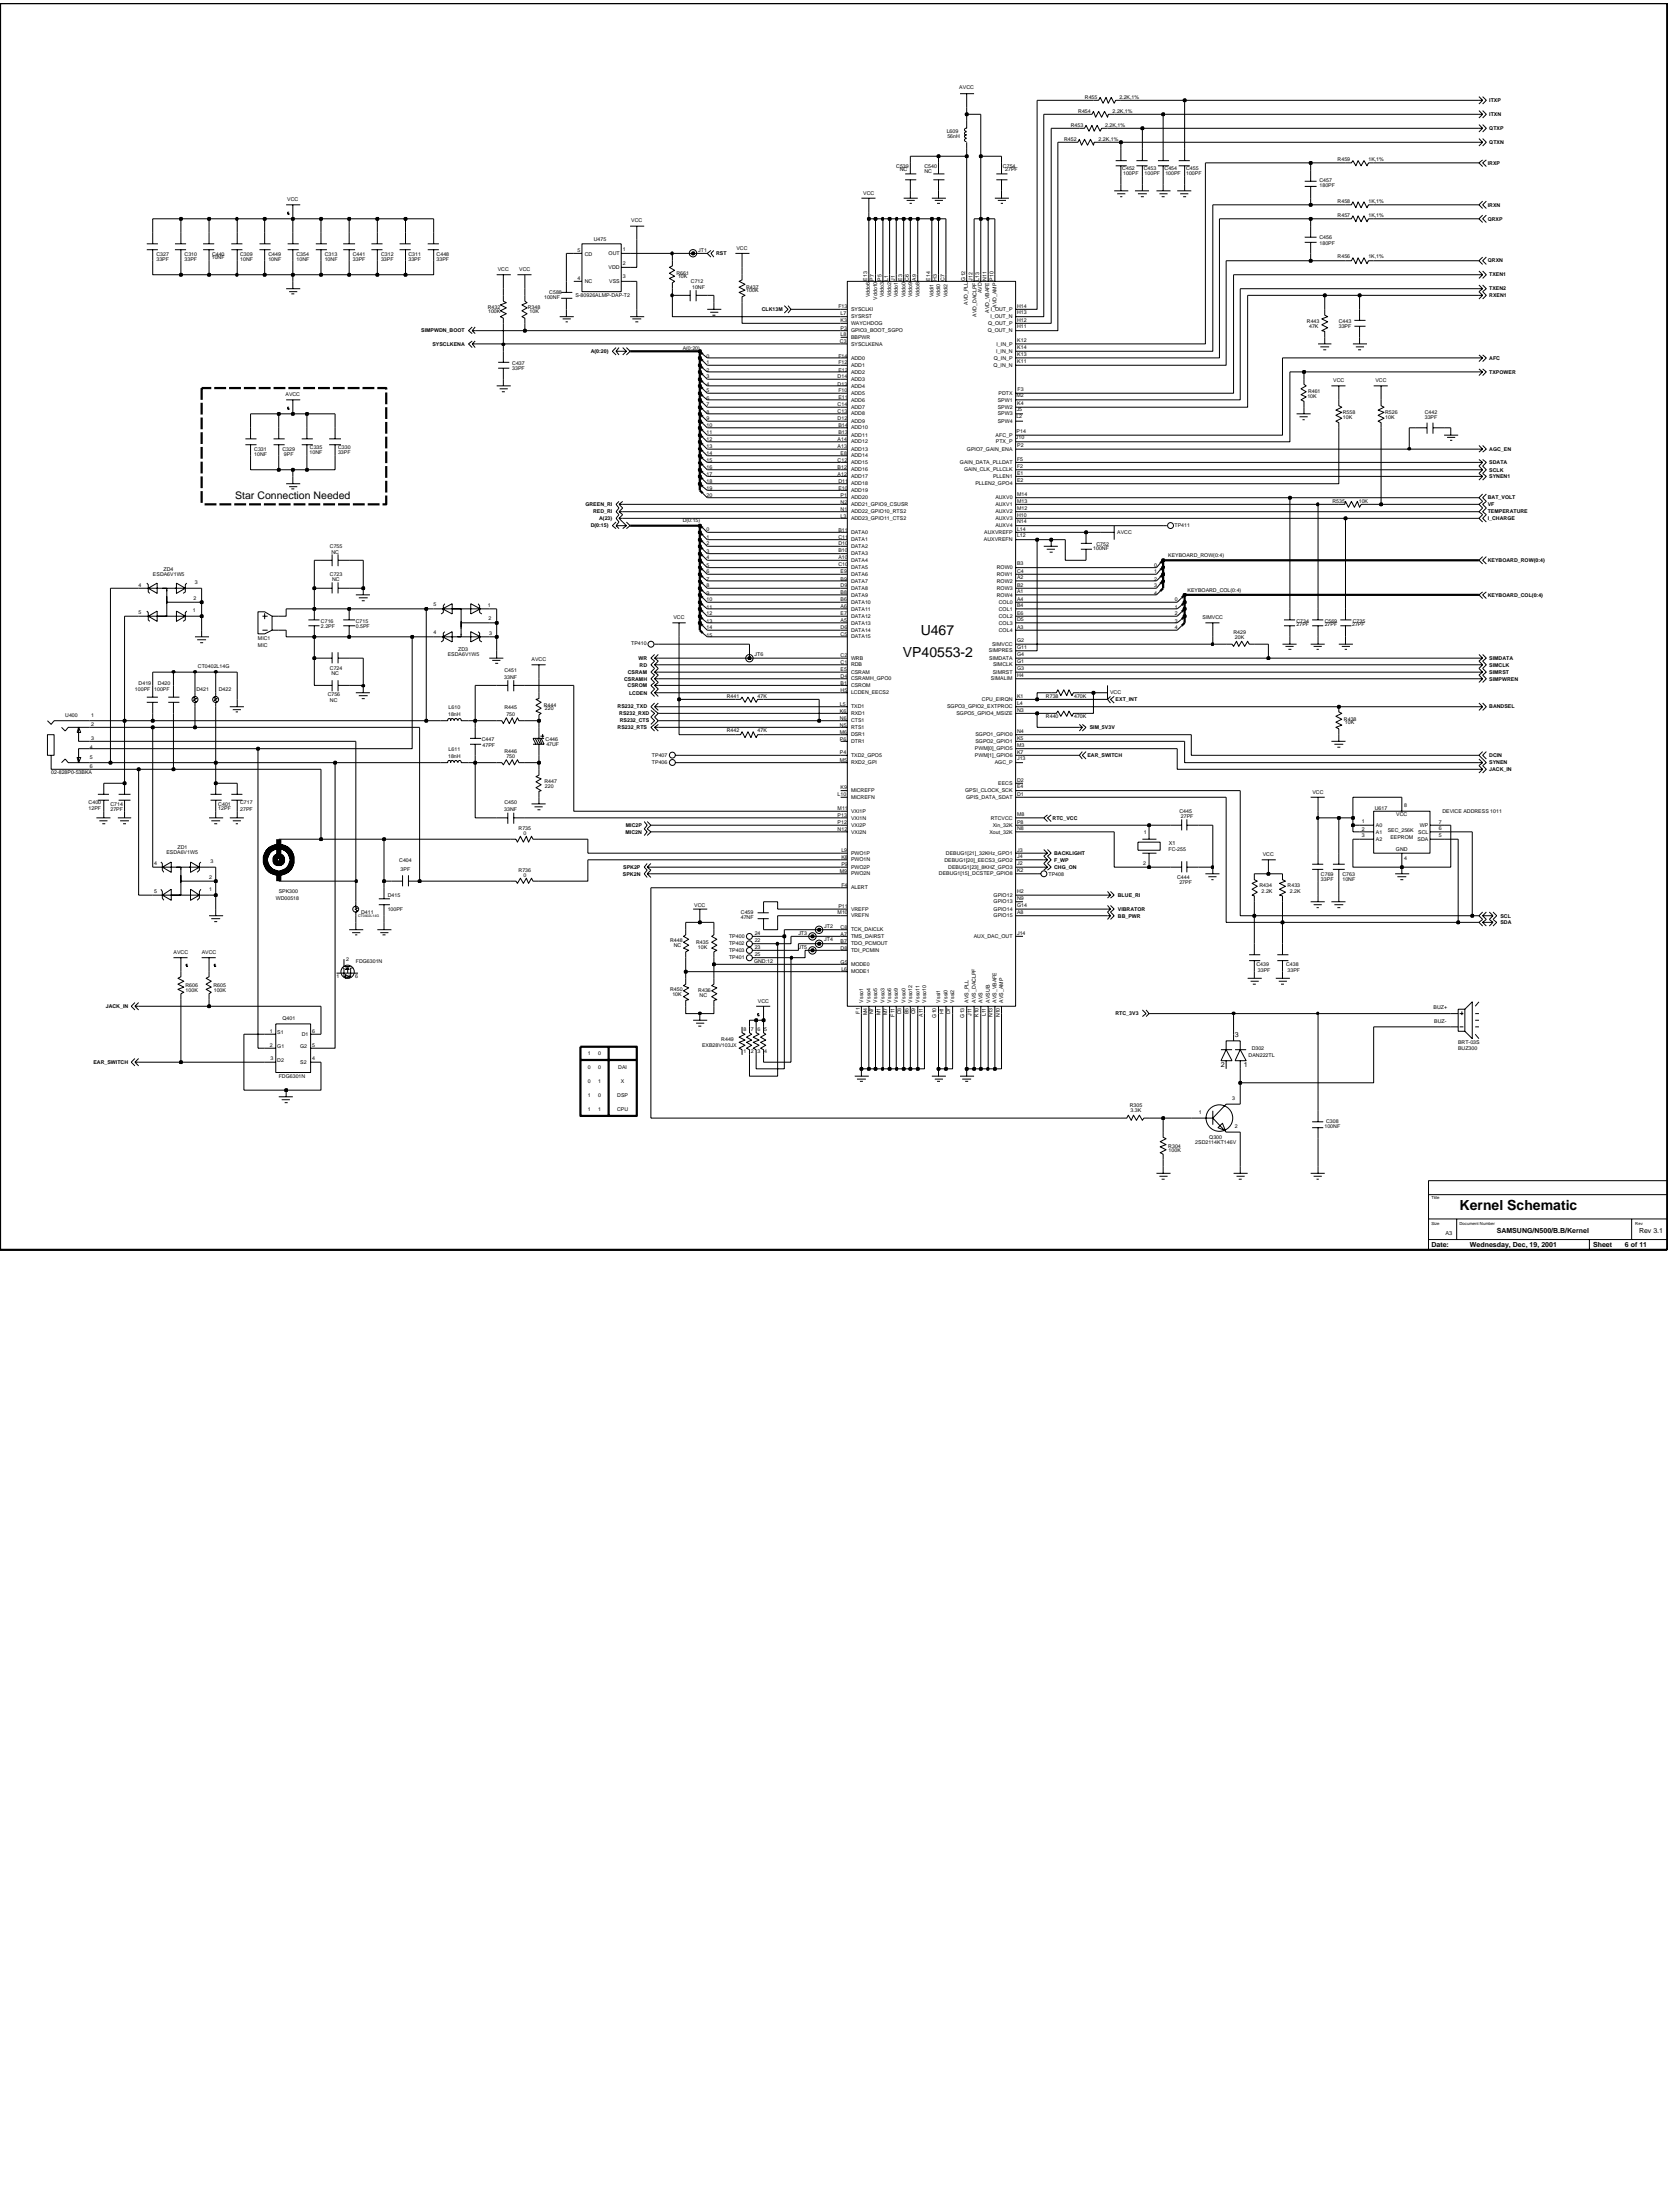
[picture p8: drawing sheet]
<svg xmlns="http://www.w3.org/2000/svg" width="192mm" height="254mm" viewBox="0 0 192 254" stroke-linecap="round" stroke-linejoin="round" font-family="sans-serif">
<defs><g id="words">
<g font-size="1.6">
<text x="103.7" y="75.5">VP40553-2</text>
<text x="105.7" y="72.9">U467</text>
<text x="167.6" y="139">Kernel Schematic</text>
</g>
<text font-size="1.2" x="27" y="57.3">Star Connection Needed</text>
<g font-size=".8">
<text x="141.8" y="119.2">3</text>
<text x="140.2" y="122.6">2</text>
<text x="142.8" y="122.6">1</text>
<text x="164.4" y="143.3">Date:</text>
<text x="168.8" y="143.3">Wednesday, Dec, 19, 2001</text>
<text x="171.9" y="141.7">SAMSUNG/N500/B.B/Kernel</text>
<text x="183" y="143.3">Sheet</text>
<text x="186.6" y="143.3">6 of 11</text>
<text x="188.2" y="141.7">Rev 3.1</text>
</g>
<g font-size=".6">
<text x="110.2" y="10.3">AVCC</text>
<text x="124.6" y="11.3">R455</text>
<text x="128.6" y="11.3">2.2K,1%</text>
<text x="171" y="11.7">ITXP</text>
<text x="108.7" y="15.3">L609</text>
<text x="108.8" y="15.9">56nH</text>
<text x="122.2" y="16.2">R452</text>
<text x="123" y="14.6">R453</text>
<text x="123.8" y="13">R454</text>
<text x="126.2" y="16.2">2.2K,1%</text>
<text x="126.9" y="14.6">2.2K,1%</text>
<text x="127.8" y="13">2.2K,1%</text>
<text x="171" y="16.5">QTXN</text>
<text x="171" y="14.9">QTXP</text>
<text x="171" y="13.3">ITXN</text>
<text x="33" y="23.1">VCC</text>
<text x="99.1" y="22.4">VCC</text>
<text x="102.9" y="19.3">C539</text>
<text x="103.3" y="19.7">NC</text>
<text x="106.2" y="19.9">NC</text>
<text x="106.2" y="19.3">C540</text>
<text x="115.2" y="19.3">C754</text>
<text x="115.4" y="19.7">27PF</text>
<text x="128.9" y="19.5">C452</text>
<text x="129" y="20.1">100PF</text>
<text x="131.4" y="19.5">C453</text>
<text x="131.5" y="20.1">100PF</text>
<text x="133.8" y="19.5">C454</text>
<text x="133.8" y="20.1">100PF</text>
<text x="136.2" y="19.5">C455</text>
<text x="136.2" y="20.1">100PF</text>
<text x="151.5" y="20.9">C457</text>
<text x="151.5" y="21.5">180PF</text>
<text x="153.6" y="23.3">R458</text>
<text x="153.6" y="18.5">R459</text>
<text x="157.2" y="23.3">1K,1%</text>
<text x="157.2" y="18.5">1K,1%</text>
<text x="170.9" y="23.7">IRXN</text>
<text x="170.9" y="18.9">IRXP</text>
<text x="18" y="29.4">C327</text>
<text x="18" y="29.9">33PF</text>
<text x="21.2" y="29.4">C310</text>
<text x="21.2" y="29.9">33PF</text>
<text x="24.3" y="29.8">10NF</text>
<text x="24.3" y="29.4">C440</text>
<text x="27.6" y="29.9">10NF</text>
<text x="27.6" y="29.4">C309</text>
<text x="30.8" y="29.4">C449</text>
<text x="30.8" y="29.9">10NF</text>
<text x="34.1" y="29.9">10NF</text>
<text x="34.1" y="29.4">C354</text>
<text x="37.3" y="29.9">10NF</text>
<text x="37.3" y="29.4">C313</text>
<text x="40.5" y="29.4">C441</text>
<text x="40.5" y="29.9">33PF</text>
<text x="43.8" y="29.9">33PF</text>
<text x="43.8" y="29.4">C312</text>
<text x="46.9" y="29.4">C311</text>
<text x="46.9" y="29.9">33PF</text>
<text x="50.1" y="29.9">33PF</text>
<text x="50.1" y="29.4">C448</text>
<text x="66.3" y="28.9">5</text>
<text x="67.2" y="29.4">CD</text>
<text x="68.2" y="27.7">U475</text>
<text x="69.9" y="29.3">OUT</text>
<text x="71.5" y="28.8">1</text>
<text x="72.5" y="25.5">VCC</text>
<text x="80.2" y="28.9">JT1</text>
<text x="82.2" y="29.3">RST</text>
<text x="84.6" y="28.7">VCC</text>
<text x="151.5" y="27.5">C456</text>
<text x="151.5" y="28.2">180PF</text>
<text x="153.6" y="29.7">R456</text>
<text x="153.6" y="25">R457</text>
<text x="157.2" y="29.7">1K,1%</text>
<text x="157.2" y="25">1K,1%</text>
<text x="170.9" y="25.3">QRXP</text>
<text x="56" y="35.5">R432</text>
<text x="56.1" y="35.9">100K</text>
<text x="57.2" y="31.2">VCC</text>
<text x="59.6" y="31.2">VCC</text>
<text x="60.6" y="35.5">R348</text>
<text x="60.8" y="35.9">10K</text>
<text x="62.5" y="34.3">100NF</text>
<text x="63.1" y="33.7">C588</text>
<text x="66.1" y="34.2">S-80926ALMP-DAP-T2</text>
<text x="66.3" y="32.1">4</text>
<text x="67.2" y="32.5">NC</text>
<text x="69.9" y="30.9">VDD</text>
<text x="70" y="32.5">VSS</text>
<text x="71.5" y="30.5">2</text>
<text x="71.5" y="32">3</text>
<text x="77.7" y="31.6">R661</text>
<text x="77.9" y="32">10K</text>
<text x="79.3" y="32.6">C712</text>
<text x="79.5" y="33.2">10NF</text>
<text x="85.7" y="33.2">R437</text>
<text x="85.7" y="33.6">100K</text>
<text x="87.5" y="35.7">CLK13M</text>
<text x="96.3" y="35.4">F13</text>
<text x="97.7" y="35.7">SYSCLKI</text>
<text x="99.6" y="32.2" transform="rotate(-90 99.6 32.2)">E13</text>
<text x="99.9" y="34.2" transform="rotate(-90 99.9 34.2)">Vddo6</text>
<text x="100.4" y="32.2" transform="rotate(-90 100.4 32.2)">P7</text>
<text x="100.7" y="34.4" transform="rotate(-90 100.7 34.4)">Vddo10</text>
<text x="101.2" y="32.2" transform="rotate(-90 101.2 32.2)">P5</text>
<text x="101.5" y="34.2" transform="rotate(-90 101.5 34.2)">Vddo3</text>
<text x="102" y="32.2" transform="rotate(-90 102 32.2)">L1</text>
<text x="102.4" y="34.2" transform="rotate(-90 102.4 34.2)">Vddo2</text>
<text x="102.8" y="32.2" transform="rotate(-90 102.8 32.2)">J1</text>
<text x="103.1" y="34.2" transform="rotate(-90 103.1 34.2)">Vddo1</text>
<text x="103.6" y="32.2" transform="rotate(-90 103.6 32.2)">E3</text>
<text x="104" y="34.2" transform="rotate(-90 104 34.2)">Vddo0</text>
<text x="104.4" y="32.2" transform="rotate(-90 104.4 32.2)">C6</text>
<text x="104.7" y="34.2" transform="rotate(-90 104.7 34.2)">Vddo9</text>
<text x="105.2" y="32.2" transform="rotate(-90 105.2 32.2)">A9</text>
<text x="105.6" y="34.2" transform="rotate(-90 105.6 34.2)">Vddo8</text>
<text x="106.8" y="32.2" transform="rotate(-90 106.8 32.2)">E14</text>
<text x="107.2" y="34.2" transform="rotate(-90 107.2 34.2)">Vddi1</text>
<text x="107.6" y="32.2" transform="rotate(-90 107.6 32.2)">H3</text>
<text x="108" y="34.2" transform="rotate(-90 108 34.2)">Vddi0</text>
<text x="108.5" y="32.2" transform="rotate(-90 108.5 32.2)">C7</text>
<text x="108.8" y="34.2" transform="rotate(-90 108.8 34.2)">Vddi2</text>
<text x="110.8" y="32.2" transform="rotate(-90 110.8 32.2)">G12</text>
<text x="111.1" y="35" transform="rotate(-90 111.1 35)">AVD_PLL</text>
<text x="111.7" y="32.2" transform="rotate(-90 111.7 32.2)">J12</text>
<text x="112.5" y="32.2" transform="rotate(-90 112.5 32.2)">L13</text>
<text x="112.8" y="33.7" transform="rotate(-90 112.8 33.7)">AVD</text>
<text x="113.3" y="32.2" transform="rotate(-90 113.3 32.2)">N11</text>
<text x="113.6" y="35.9" transform="rotate(-90 113.6 35.9)">AVD_VBAFE</text>
<text x="113.8" y="35.7">I_OUT_P</text>
<text x="114.1" y="32.2" transform="rotate(-90 114.1 32.2)">P10</text>
<text x="114.5" y="35.4" transform="rotate(-90 114.5 35.4)">AVD_AMP</text>
<text x="116.8" y="35.3">H14</text>
<text x="170.9" y="30.2">QRXN</text>
<text x="171" y="31.8">TXEN1</text>
<text x="171" y="33.4">TXEN2</text>
<text x="171" y="34.1">RXEN1</text>
<text x="48.4" y="38.2">SIMPWDN_BOOT</text>
<text x="49.7" y="39.7">SYSCLKENA</text>
<text x="58.8" y="42">C437</text>
<text x="67.8" y="40.6">A(0:20)</text>
<text x="78.4" y="40.2">A(0:20)</text>
<text x="81.1" y="41.1">0</text>
<text x="81.1" y="41.8">1</text>
<text x="96.3" y="41.1">F14</text>
<text x="96.3" y="41.9">F12</text>
<text x="96.5" y="39.4">C3</text>
<text x="96.5" y="37">K3</text>
<text x="96.5" y="37.9">P3</text>
<text x="96.5" y="38.7">L8</text>
<text x="96.5" y="36.2">L7</text>
<text x="97.7" y="37.3">WAYCHDOG</text>
<text x="97.7" y="41.3">ADD0</text>
<text x="97.7" y="38.2">GPIO3_BOOT_SGPO</text>
<text x="97.7" y="38.9">BBPWR</text>
<text x="97.7" y="39.7">SYSCLKENA</text>
<text x="97.7" y="36.6">SYSRST</text>
<text x="112.2" y="36.4" transform="rotate(-90 112.2 36.4)">AVD_DACLPF</text>
<text x="113.4" y="38.2">Q_OUT_N</text>
<text x="113.5" y="37.3">Q_OUT_P</text>
<text x="113.7" y="36.6">I_OUT_N</text>
<text x="114.1" y="41.3">Q_IN_P</text>
<text x="114.4" y="40.5">I_IN_N</text>
<text x="114.4" y="39.7">I_IN_P</text>
<text x="116.8" y="36.1">H13</text>
<text x="116.8" y="37.7">H11</text>
<text x="116.8" y="36.9">H12</text>
<text x="116.8" y="41.7">K11</text>
<text x="116.8" y="40.9">K13</text>
<text x="116.8" y="40.1">K14</text>
<text x="116.8" y="39.3">K12</text>
<text x="150.1" y="37.1">R443</text>
<text x="150.3" y="37.7">47K</text>
<text x="153.8" y="37.7">33PF</text>
<text x="153.8" y="37.1">C443</text>
<text x="171" y="41.3">AFC</text>
<text x="32.8" y="45.5">AVCC</text>
<text x="58.8" y="42.5">33PF</text>
<text x="81.1" y="47.5">8</text>
<text x="81.1" y="43.5">3</text>
<text x="81.1" y="46.7">7</text>
<text x="81.1" y="45.1">5</text>
<text x="81.1" y="45.9">6</text>
<text x="81.1" y="44.3">4</text>
<text x="81.1" y="42.7">2</text>
<text x="96.2" y="43.5">D14</text>
<text x="96.2" y="44.3">D13</text>
<text x="96.2" y="46.7">C14</text>
<text x="96.2" y="47.4">C13</text>
<text x="96.3" y="45.1">F10</text>
<text x="96.3" y="45.8">E11</text>
<text x="96.3" y="42.7">E12</text>
<text x="97.7" y="43.8">ADD3</text>
<text x="97.7" y="44.5">ADD4</text>
<text x="97.7" y="45.4">ADD5</text>
<text x="97.7" y="46.1">ADD6</text>
<text x="97.7" y="47">ADD7</text>
<text x="97.7" y="47.7">ADD8</text>
<text x="97.7" y="42.2">ADD1</text>
<text x="97.7" y="42.9">ADD2</text>
<text x="114.1" y="42.2">Q_IN_N</text>
<text x="114.6" y="47.7">SPW3</text>
<text x="114.6" y="46.1">SPW1</text>
<text x="114.6" y="47">SPW2</text>
<text x="114.7" y="45.4">PDTX</text>
<text x="116.7" y="45.7">M2</text>
<text x="116.8" y="47.3">J5</text>
<text x="116.8" y="46.5">K4</text>
<text x="116.9" y="44.9">F3</text>
<text x="150.2" y="45.8">10K</text>
<text x="150.2" y="45.2">R461</text>
<text x="153.1" y="43.9">VCC</text>
<text x="154.2" y="47.5">R558</text>
<text x="158" y="43.9">VCC</text>
<text x="159.1" y="47.5">R526</text>
<text x="163.6" y="47.5">C442</text>
<text x="171" y="42.9">TXPOWER</text>
<text x="29.2" y="52.4">10NF</text>
<text x="29.2" y="51.8">C331</text>
<text x="32.4" y="51.8">C329</text>
<text x="32.6" y="52.4">9PF</text>
<text x="35.6" y="52.2">10NF</text>
<text x="35.6" y="51.6">C335</text>
<text x="38.8" y="51.6">C330</text>
<text x="38.8" y="52.2">33PF</text>
<text x="81.1" y="52.2">14</text>
<text x="81.1" y="49.9">11</text>
<text x="81.1" y="53.9">16</text>
<text x="81.1" y="53.1">15</text>
<text x="81.1" y="50.6">12</text>
<text x="81.1" y="48.3">9</text>
<text x="81.1" y="51.5">13</text>
<text x="81.1" y="49">10</text>
<text x="96.2" y="48.3">D12</text>
<text x="96.2" y="50.7">A14</text>
<text x="96.2" y="51.5">A13</text>
<text x="96.2" y="53">C12</text>
<text x="96.2" y="53.9">B12</text>
<text x="96.3" y="49.1">B14</text>
<text x="96.3" y="49.9">B13</text>
<text x="96.5" y="52.3">E8</text>
<text x="97.7" y="48.6">ADD9</text>
<text x="97.7" y="49.3">ADD10</text>
<text x="97.7" y="50.2">ADD11</text>
<text x="97.7" y="50.9">ADD12</text>
<text x="97.7" y="51.8">ADD13</text>
<text x="97.7" y="52.6">ADD14</text>
<text x="97.7" y="53.3">ADD15</text>
<text x="110.2" y="53.3">GAIN_DATA_PLLDAT</text>
<text x="111.1" y="51.8">GPIO7_GAIN_ENA</text>
<text x="114.3" y="50.2">AFC_P</text>
<text x="114.4" y="50.9">PTX_P</text>
<text x="114.6" y="48.6">SPW4</text>
<text x="116.7" y="50.5">J10</text>
<text x="116.7" y="48">L2</text>
<text x="116.8" y="49.7">P14</text>
<text x="116.8" y="53.8">F2</text>
<text x="116.8" y="52.9">F5</text>
<text x="116.8" y="51.3">P2</text>
<text x="154.2" y="48.1">10K</text>
<text x="159.1" y="48.1">10K</text>
<text x="163.6" y="48.1">33PF</text>
<text x="171" y="51.8">AGC_EN</text>
<text x="171" y="53.3">SDATA</text>
<text x="67.2" y="58.1">GREEN_RI</text>
<text x="68.1" y="59">RED_RI</text>
<text x="68.8" y="59.7">A(23)</text>
<text x="78.4" y="60">D(0:15)</text>
<text x="81.1" y="55.5">18</text>
<text x="81.1" y="54.7">17</text>
<text x="81.1" y="57.1">20</text>
<text x="81.1" y="56.3">19</text>
<text x="96.2" y="54.6">A12</text>
<text x="96.3" y="55.5">D11</text>
<text x="96.3" y="56.2">E10</text>
<text x="96.5" y="57.8">N2</text>
<text x="96.5" y="58.7">N1</text>
<text x="96.5" y="59.5">L3</text>
<text x="96.5" y="57.1">P1</text>
<text x="97.7" y="58.1">ADD21_GPIO9_CSUSR</text>
<text x="97.7" y="59">ADD22_GPIO10_RTS2</text>
<text x="97.7" y="59.7">ADD23_GPIO11_CTS2</text>
<text x="97.7" y="54.2">ADD16</text>
<text x="97.7" y="54.9">ADD17</text>
<text x="97.7" y="55.8">ADD18</text>
<text x="97.7" y="56.5">ADD19</text>
<text x="97.7" y="57.4">ADD20</text>
<text x="110.7" y="54.2">GAIN_CLK_PLLCLK</text>
<text x="112" y="55.8">PLLEN2_GPO4</text>
<text x="114" y="54.9">PLLEN1</text>
<text x="114.3" y="57.4">AUXV0</text>
<text x="114.3" y="58.1">AUXV1</text>
<text x="114.3" y="59">AUXV2</text>
<text x="114.3" y="59.7">AUXV3</text>
<text x="116.8" y="57">M14</text>
<text x="116.8" y="57.8">M13</text>
<text x="116.8" y="58.6">M12</text>
<text x="116.8" y="54.5">E1</text>
<text x="116.8" y="55.4">E2</text>
<text x="116.8" y="59.4">H10</text>
<text x="153" y="57.8">R535</text>
<text x="156.1" y="57.8">10K</text>
<text x="170.9" y="59.7">I_CHARGE</text>
<text x="170.9" y="59">TEMPERATURE</text>
<text x="170.9" y="58.1">VF</text>
<text x="170.9" y="57.4">BAT_VOLT</text>
<text x="171" y="54.2">SCLK</text>
<text x="171" y="54.9">SYNEN1</text>
<text x="18.8" y="65.6">ZD4</text>
<text x="37.9" y="62.9">C755</text>
<text x="38.1" y="63.6">NC</text>
<text x="67.8" y="60.6">D(0:15)</text>
<text x="81.1" y="62.6">2</text>
<text x="81.1" y="61">0</text>
<text x="81.1" y="61.9">1</text>
<text x="81.1" y="63.5">3</text>
<text x="81.1" y="64.3">4</text>
<text x="81.1" y="65.1">5</text>
<text x="81.1" y="65.9">6</text>
<text x="96.3" y="62.7">D10</text>
<text x="96.3" y="63.4">B10</text>
<text x="96.3" y="64.3">A10</text>
<text x="96.3" y="65">C10</text>
<text x="96.3" y="61.1">B11</text>
<text x="96.3" y="61.9">C11</text>
<text x="96.5" y="65.9">E9</text>
<text x="97.7" y="63">DATA2</text>
<text x="97.7" y="63.8">DATA3</text>
<text x="97.7" y="64.6">DATA4</text>
<text x="97.7" y="65.4">DATA5</text>
<text x="97.7" y="61.3">DATA0</text>
<text x="97.7" y="62.2">DATA1</text>
<text x="113" y="62.2">AUXVREFN</text>
<text x="113" y="61.3">AUXVREFP</text>
<text x="114.3" y="60.6">AUXV4</text>
<text x="114.5" y="65.4">ROW0</text>
<text x="116.8" y="64.9">B3</text>
<text x="116.8" y="65.8">C4</text>
<text x="116.8" y="60.1">N14</text>
<text x="116.8" y="61.7">L12</text>
<text x="116.8" y="61">L14</text>
<text x="125.5" y="63.2">100NF</text>
<text x="125.9" y="62.7">C752</text>
<text x="128.3" y="61.3">AVCC</text>
<text x="132.6" y="65.1">0</text>
<text x="132.6" y="65.9">1</text>
<text x="134.2" y="63.9">KEYBOARD_ROW(0:4)</text>
<text x="134.9" y="60.6">TP411</text>
<text x="170.9" y="64.6">KEYBOARD_ROW(0:4)</text>
<text x="15.9" y="67.4">4</text>
<text x="15.9" y="70.5">5</text>
<text x="17.6" y="66.2">ESDA6V1W5</text>
<text x="22.1" y="70.3">1</text>
<text x="22.2" y="68.9">2</text>
<text x="22.4" y="67.1">3</text>
<text x="36.9" y="71.5">C716</text>
<text x="37.9" y="66.1">C723</text>
<text x="38.1" y="66.7">NC</text>
<text x="40.9" y="71.5">C715</text>
<text x="49.8" y="69.6">5</text>
<text x="56" y="69.8">1</text>
<text x="56.1" y="71.2">2</text>
<text x="77.3" y="71.2">VCC</text>
<text x="81.1" y="67.5">8</text>
<text x="81.1" y="70.7">12</text>
<text x="81.1" y="71.5">13</text>
<text x="81.1" y="69.1">10</text>
<text x="81.1" y="68.3">9</text>
<text x="81.1" y="69.9">11</text>
<text x="81.1" y="66.7">7</text>
<text x="96.5" y="71.5">A5</text>
<text x="96.5" y="66.7">B9</text>
<text x="96.5" y="67.5">D9</text>
<text x="96.5" y="68.2">B8</text>
<text x="96.5" y="69.1">B6</text>
<text x="96.5" y="69.9">A6</text>
<text x="96.5" y="70.7">E7</text>
<text x="97.7" y="71.7">DATA13</text>
<text x="97.7" y="66.2">DATA6</text>
<text x="97.7" y="66.9">DATA7</text>
<text x="97.7" y="67.8">DATA8</text>
<text x="97.7" y="68.5">DATA9</text>
<text x="97.7" y="69.4">DATA10</text>
<text x="97.7" y="70.1">DATA11</text>
<text x="97.7" y="71">DATA12</text>
<text x="114.5" y="66.2">ROW1</text>
<text x="114.5" y="66.9">ROW2</text>
<text x="114.5" y="67.8">ROW3</text>
<text x="114.5" y="68.5">ROW4</text>
<text x="114.7" y="69.4">COL0</text>
<text x="114.7" y="70.1">COL1</text>
<text x="114.7" y="71">COL2</text>
<text x="114.7" y="71.7">COL3</text>
<text x="116.8" y="66.6">A2</text>
<text x="116.8" y="67.4">B2</text>
<text x="116.8" y="68.2">A1</text>
<text x="116.8" y="69">A4</text>
<text x="116.8" y="69.8">B4</text>
<text x="116.8" y="70.6">E6</text>
<text x="116.8" y="71.4">D5</text>
<text x="132.6" y="66.7">2</text>
<text x="132.6" y="67.5">3</text>
<text x="132.6" y="68.3">4</text>
<text x="134.9" y="69.1">0</text>
<text x="134.9" y="71.5">3</text>
<text x="134.9" y="70.7">2</text>
<text x="134.9" y="69.9">1</text>
<text x="136.4" y="68">KEYBOARD_COL(0:4)</text>
<text x="138.1" y="71.2">SIMVCC</text>
<text x="148.9" y="71.5">C734</text>
<text x="148.9" y="71.9">27PF</text>
<text x="152.1" y="71.5">C569</text>
<text x="152.1" y="71.9">27PF</text>
<text x="155.3" y="71.9">27PF</text>
<text x="155.4" y="71.5">C735</text>
<text x="170.9" y="68.5">KEYBOARD_COL(0:4)</text>
<text x="22.7" y="76.8">CT0402L14G</text>
<text x="29.6" y="73.6">MIC1</text>
<text x="29.6" y="74.3">MIC</text>
<text x="36.9" y="72.1">2.2PF</text>
<text x="37.9" y="77">C724</text>
<text x="38.1" y="77.5">NC</text>
<text x="40.9" y="72.1">0.5PF</text>
<text x="49.8" y="72.8">4</text>
<text x="51.4" y="75.4">ESDA6V1W5</text>
<text x="52.6" y="74.7">ZD3</text>
<text x="56.2" y="73">3</text>
<text x="57.9" y="78">33NF</text>
<text x="57.9" y="77.2">C451</text>
<text x="61.1" y="76">AVCC</text>
<text x="72.1" y="77.4">CSRAM</text>
<text x="72.5" y="74.1">TP410</text>
<text x="73.3" y="75.8">WR</text>
<text x="73.5" y="76.6">RD</text>
<text x="81.1" y="73.1">15</text>
<text x="81.1" y="72.3">14</text>
<text x="86.7" y="75.3">JT6</text>
<text x="96.5" y="75.5">C2</text>
<text x="96.5" y="76.3">C1</text>
<text x="96.5" y="72.3">D6</text>
<text x="96.5" y="73.1">C5</text>
<text x="96.5" y="77.1">E5</text>
<text x="96.5" y="77.9">D4</text>
<text x="97.7" y="75.8">WRB</text>
<text x="97.7" y="72.6">DATA14</text>
<text x="97.7" y="73.4">DATA15</text>
<text x="97.7" y="77.4">CSRAM</text>
<text x="97.7" y="76.6">RDB</text>
<text x="113.6" y="75">SIMPRES</text>
<text x="113.6" y="75.8">SIMDATA</text>
<text x="113.9" y="74.2">SIMVCC</text>
<text x="114" y="77.4">SIMRST</text>
<text x="114" y="76.6">SIMCLK</text>
<text x="114.7" y="72.6">COL4</text>
<text x="116.8" y="72.2">A3</text>
<text x="116.8" y="77.8">H4</text>
<text x="116.8" y="76.2">G1</text>
<text x="116.8" y="75.3">G4</text>
<text x="116.8" y="74.6">G11</text>
<text x="116.8" y="77">G3</text>
<text x="116.8" y="73.7">G2</text>
<text x="134.9" y="72.3">4</text>
<text x="141.7" y="72.8">R429</text>
<text x="141.8" y="73.4">20K</text>
<text x="171" y="77.4">SIMRST</text>
<text x="171" y="75.8">SIMDATA</text>
<text x="171" y="76.6">SIMCLK</text>
<text x="7.5" y="82.4">U400</text>
<text x="10.5" y="83.4">2</text>
<text x="10.5" y="82.4">1</text>
<text x="15.5" y="79.4">100PF</text>
<text x="15.9" y="78.7">D419</text>
<text x="17.7" y="79.4">100PF</text>
<text x="18.1" y="78.7">D420</text>
<text x="22.6" y="79.4">D421</text>
<text x="25.1" y="79.4">D422</text>
<text x="37.6" y="80">C756</text>
<text x="37.9" y="80.6">NC</text>
<text x="51.5" y="82.3">18nH</text>
<text x="51.5" y="81.4">L610</text>
<text x="57.9" y="81.4">R445</text>
<text x="58.2" y="82.3">750</text>
<text x="62.4" y="81.2">R444</text>
<text x="62.6" y="81.6">220</text>
<text x="70.9" y="83.8">RS232_RTS</text>
<text x="70.9" y="81.4">RS232_TXD</text>
<text x="71.1" y="82.2">RS232_RXD</text>
<text x="71.2" y="83">RS232_CTS</text>
<text x="71.7" y="78.2">CSRAMH</text>
<text x="72.1" y="78.9">CSROM</text>
<text x="72.2" y="79.8">LCDEN</text>
<text x="83.5" y="80.2">R441</text>
<text x="87" y="80.2">47K</text>
<text x="96.5" y="81.1">L5</text>
<text x="96.5" y="83.5">N5</text>
<text x="96.5" y="81.9">K6</text>
<text x="96.5" y="82.7">N6</text>
<text x="96.5" y="79.5">H5</text>
<text x="96.5" y="78.6">B1</text>
<text x="97.7" y="81.4">TXD1</text>
<text x="97.7" y="79.8">LCDEN_EECS2</text>
<text x="97.7" y="78.2">CSRAMH_GPO0</text>
<text x="97.7" y="78.9">CSROM</text>
<text x="97.7" y="83.8">RTS1</text>
<text x="97.7" y="82.1">RXD1</text>
<text x="97.7" y="83">CTS1</text>
<text x="108.8" y="81.4">SGPO3_GPIO2_EXTPROC</text>
<text x="109.8" y="82.1">SGPO5_GPIO4_MSIZE</text>
<text x="112.8" y="80.5">CPU_EIRQN</text>
<text x="113.8" y="78.2">SIMALIM</text>
<text x="116.8" y="81">L4</text>
<text x="116.8" y="80.2">K1</text>
<text x="116.8" y="81.8">N3</text>
<text x="120.1" y="80.2">R738</text>
<text x="120.1" y="82.5">R440</text>
<text x="123.4" y="80.2">470K</text>
<text x="123.4" y="82.5">470K</text>
<text x="125.1" y="83.8">SIM_5V3V</text>
<text x="127.5" y="79.8">VCC</text>
<text x="128.1" y="80.5">EXT_INT</text>
<text x="154.4" y="82.8">R438</text>
<text x="154.5" y="83.2">10K</text>
<text x="171" y="78.2">SIMPWREN</text>
<text x="171" y="81.4">BANDSEL</text>
<text x="5.9" y="89">02-828P0-53BKA</text>
<text x="10.3" y="86">4</text>
<text x="10.3" y="87.2">5</text>
<text x="10.3" y="88.2">6</text>
<text x="10.5" y="85">3</text>
<text x="51.5" y="87.1">18nH</text>
<text x="51.5" y="86.3">L611</text>
<text x="55.3" y="85.2">C447</text>
<text x="55.4" y="85.8">47PF</text>
<text x="57.9" y="86.5">R446</text>
<text x="58.2" y="87.1">750</text>
<text x="62.5" y="90">R447</text>
<text x="62.7" y="85.2">C446</text>
<text x="62.7" y="85.7">47UF</text>
<text x="74.9" y="87">TP407</text>
<text x="74.9" y="87.8">TP406</text>
<text x="83.5" y="84.1">R442</text>
<text x="87" y="84.1">47K</text>
<text x="96.5" y="86.7">P4</text>
<text x="96.5" y="85.1">P6</text>
<text x="96.5" y="87.5">M5</text>
<text x="96.5" y="84.3">M6</text>
<text x="97.7" y="87">TXD2_GPO5</text>
<text x="97.7" y="85.4">DTR1</text>
<text x="97.7" y="84.6">DSR1</text>
<text x="97.7" y="87.8">RXD2_GPI</text>
<text x="112" y="86.2">PWM[0]_GPIO5</text>
<text x="112" y="87">PWM[1]_GPIO6</text>
<text x="112" y="84.6">SGPO1_GPIO0</text>
<text x="112" y="85.4">SGPO2_GPIO1</text>
<text x="114.2" y="87.8">AGC_P</text>
<text x="116.8" y="87.4">J13</text>
<text x="116.8" y="85.8">M3</text>
<text x="116.8" y="86.6">K7</text>
<text x="116.8" y="89.8">D2</text>
<text x="116.8" y="84.2">N4</text>
<text x="116.8" y="85">K5</text>
<text x="124.9" y="87">EAR_SWITCH</text>
<text x="171" y="88.6">JACK_IN</text>
<text x="171" y="87.8">SYNEN</text>
<text x="171" y="87">DCIN</text>
<text x="10.2" y="92.4">C400</text>
<text x="10.2" y="93">12PF</text>
<text x="12.7" y="92.6">C714</text>
<text x="12.7" y="93.2">27PF</text>
<text x="25.1" y="92.6">C401</text>
<text x="25.1" y="93">12PF</text>
<text x="27.6" y="92.4">C717</text>
<text x="27.6" y="93.2">27PF</text>
<text x="57.9" y="93.2">33NF</text>
<text x="57.9" y="92.3">C450</text>
<text x="59.6" y="95.3">R735</text>
<text x="60.1" y="95.9">0</text>
<text x="62.6" y="90.6">220</text>
<text x="71.8" y="95.8">MIC2N</text>
<text x="71.9" y="95">MIC2P</text>
<text x="96.2" y="93.9">P13</text>
<text x="96.2" y="93.1">M11</text>
<text x="96.2" y="95.5">N12</text>
<text x="96.2" y="94.7">P12</text>
<text x="96.2" y="91.5">L10</text>
<text x="96.5" y="90.7">K9</text>
<text x="97.7" y="94.1">VXI1N</text>
<text x="97.7" y="93.4">VXI1P</text>
<text x="97.7" y="95.8">VXI2N</text>
<text x="97.7" y="95">VXI2P</text>
<text x="97.7" y="91.8">MICREFN</text>
<text x="97.7" y="91">MICREFP</text>
<text x="110.9" y="91">GPSI_CLOCK_SCK</text>
<text x="111" y="91.8">GPIS_DATA_SDAT</text>
<text x="113.6" y="95.8">Xout_32K</text>
<text x="113.8" y="94.1">RTCVCC</text>
<text x="114" y="95">Xin_32K</text>
<text x="114.6" y="90.2">EECS</text>
<text x="116.8" y="94.6">P8</text>
<text x="116.8" y="95.4">N8</text>
<text x="116.8" y="93.8">M8</text>
<text x="116.8" y="91.4">D1</text>
<text x="116.8" y="90.6">E4</text>
<text x="120.9" y="94.2">RTC_VCC</text>
<text x="131.4" y="95.8">1</text>
<text x="135.4" y="93.4">C445</text>
<text x="135.6" y="93.9">27PF</text>
<text x="150.7" y="91.2">VCC</text>
<text x="156.4" y="94.6">1</text>
<text x="156.4" y="95.4">2</text>
<text x="157.9" y="93">U617</text>
<text x="158" y="95">A0</text>
<text x="158" y="95.8">A1</text>
<text x="159.4" y="95.6">SEC_256K</text>
<text x="160.4" y="93.8">VCC</text>
<text x="161.2" y="92.7">8</text>
<text x="162.9" y="95.8">SCL</text>
<text x="163.1" y="95">WP</text>
<text x="165.2" y="95.4">6</text>
<text x="165.2" y="94.6">7</text>
<text x="165.7" y="93.4">DEVICE ADDRESS 1011</text>
<text x="17.7" y="99.4">4</text>
<text x="19.1" y="98.2">ESDA6V1W5</text>
<text x="20.4" y="97.6">ZD1</text>
<text x="24" y="101">2</text>
<text x="24.2" y="99.2">3</text>
<text x="45.8" y="99">C404</text>
<text x="46" y="100">3PF</text>
<text x="59.6" y="100.1">R736</text>
<text x="60.1" y="100.7">0</text>
<text x="71.5" y="100.6">SPK2N</text>
<text x="71.6" y="99.8">SPK2P</text>
<text x="96.5" y="100.3">M9</text>
<text x="96.6" y="101.9">F4</text>
<text x="96.6" y="98.7">K8</text>
<text x="96.6" y="97.9">L9</text>
<text x="96.6" y="99.5">P9</text>
<text x="97.7" y="99">PWO1N</text>
<text x="97.7" y="98.2">PWO1P</text>
<text x="97.7" y="100.6">PWO2N</text>
<text x="97.7" y="99.8">PWO2P</text>
<text x="107.8" y="100.6">DEBUG1[15]_DCSTEP_GPIO8</text>
<text x="108.5" y="99">DEBUG1[20]_EECS3_GPO2</text>
<text x="108.6" y="98.2">DEBUG1[21]_32KHz_GPO1</text>
<text x="108.9" y="99.8">DEBUG1[23]_8KHZ_GPO3</text>
<text x="116.8" y="100.2">K2</text>
<text x="116.8" y="98.6">J4</text>
<text x="116.8" y="97.8">J3</text>
<text x="116.8" y="99.4">J2</text>
<text x="120.4" y="100.6">TP408</text>
<text x="121.1" y="99.8">CHG_ON</text>
<text x="121.1" y="98.2">BACKLIGHT</text>
<text x="121.1" y="99">F_WP</text>
<text x="131.3" y="99.4">2</text>
<text x="134.2" y="97.8">FC-255</text>
<text x="134.2" y="97">X1</text>
<text x="135.2" y="101">C444</text>
<text x="135.4" y="101.6">27PF</text>
<text x="144.6" y="101.9">R434</text>
<text x="145" y="98.4">VCC</text>
<text x="147.9" y="101.9">R433</text>
<text x="151.7" y="101.2">33PF</text>
<text x="151.7" y="100.6">C769</text>
<text x="154.2" y="100.6">C763</text>
<text x="154.2" y="101.2">10NF</text>
<text x="156.4" y="96.2">3</text>
<text x="158" y="96.6">A2</text>
<text x="159.7" y="96.3">EEPROM</text>
<text x="160.3" y="97.8">GND</text>
<text x="161.2" y="98.7">4</text>
<text x="162.8" y="96.6">SDA</text>
<text x="165.2" y="96.1">5</text>
<text x="17.7" y="102.6">5</text>
<text x="24" y="102.4">1</text>
<text x="31.7" y="103.4">WD00518</text>
<text x="32" y="102.6">SPK300</text>
<text x="41.5" y="105">D411</text>
<text x="44.5" y="104.6">100PF</text>
<text x="44.5" y="103">D415</text>
<text x="79.7" y="104.2">VCC</text>
<text x="83.7" y="107.8">TP400</text>
<text x="85.1" y="105.6">47NF</text>
<text x="85.1" y="105">C459</text>
<text x="86.7" y="107.4">24</text>
<text x="91.7" y="107.4">JT3</text>
<text x="94.7" y="106.6">JT2</text>
<text x="96.2" y="105">M10</text>
<text x="96.3" y="104.3">P11</text>
<text x="96.5" y="107.5">A7</text>
<text x="96.5" y="106.7">C8</text>
<text x="97.7" y="102.2">ALERT</text>
<text x="97.7" y="105.4">VREFN</text>
<text x="97.7" y="104.6">VREFP</text>
<text x="97.7" y="107.8">TMS_DAIRST</text>
<text x="97.7" y="107">TCK_DAICLK</text>
<text x="111.8" y="107.8">AUX_DAC_OUT</text>
<text x="114.1" y="103">GPIO12</text>
<text x="114.1" y="103.8">GPIO13</text>
<text x="114.1" y="104.6">GPIO14</text>
<text x="114.1" y="105.4">GPIO15</text>
<text x="116.8" y="102.6">H2</text>
<text x="116.8" y="103.4">N9</text>
<text x="116.8" y="104.2">G14</text>
<text x="116.8" y="105">A8</text>
<text x="116.8" y="107.4">J14</text>
<text x="128.4" y="104.6">VIBRATOR</text>
<text x="128.4" y="103">BLUE_RI</text>
<text x="128.4" y="105.4">BB_PWR</text>
<text x="144.9" y="102.6">2.2K</text>
<text x="148.1" y="102.6">2.2K</text>
<text x="172.3" y="106.2">SDA</text>
<text x="172.3" y="105.4">SCL</text>
<text x="19.9" y="109.6">AVCC</text>
<text x="21.3" y="113.4">R606</text>
<text x="21.3" y="114">100K</text>
<text x="23.2" y="109.6">AVCC</text>
<text x="24.5" y="113.4">R605</text>
<text x="24.6" y="114">100K</text>
<text x="38.7" y="112.4">1</text>
<text x="39.8" y="110.4">2</text>
<text x="40.8" y="112.4">6</text>
<text x="40.9" y="110.6">FDG6301N</text>
<text x="77" y="108.2">R448</text>
<text x="77" y="113.8">R450</text>
<text x="77.4" y="108.8">NC</text>
<text x="79.9" y="108.4">R435</text>
<text x="80.1" y="109">10K</text>
<text x="80.2" y="114">R436</text>
<text x="83.7" y="109.4">TP403</text>
<text x="83.7" y="108.6">TP402</text>
<text x="83.7" y="110.2">TP401</text>
<text x="86.6" y="110.6">GND:12</text>
<text x="86.7" y="109.8">25</text>
<text x="86.7" y="108.2">22</text>
<text x="86.7" y="109">23</text>
<text x="91.7" y="109">JT5</text>
<text x="94.7" y="108.2">JT4</text>
<text x="96.5" y="108.3">B7</text>
<text x="96.5" y="109.1">D8</text>
<text x="96.5" y="110.7">G5</text>
<text x="96.6" y="111.5">L6</text>
<text x="97.7" y="108.6">TDO_PCMOUT</text>
<text x="97.7" y="111">MODE0</text>
<text x="97.7" y="111.8">MODE1</text>
<text x="97.7" y="109.4">TDI_PCMIN</text>
<text x="144.3" y="111">C439</text>
<text x="144.5" y="111.6">33PF</text>
<text x="147.7" y="111">C438</text>
<text x="147.9" y="111.6">33PF</text>
<text x="12.1" y="115.8">JACK_IN</text>
<text x="31" y="118.6">1</text>
<text x="31.8" y="118.8">S1</text>
<text x="32.4" y="117.2">Q401</text>
<text x="34.7" y="119">D1</text>
<text x="35.8" y="118.6">6</text>
<text x="77.2" y="114.4">10K</text>
<text x="80.3" y="114.6">NC</text>
<text x="82.8" y="119.6">R449</text>
<text x="85.4" y="118.5">8</text>
<text x="86.2" y="118.5">7</text>
<text x="87" y="118.5">6</text>
<text x="87.1" y="115.2">VCC</text>
<text x="87.8" y="118.5">5</text>
<text x="98.8" y="116.4" transform="rotate(-90 98.8 116.4)">F1</text>
<text x="99.1" y="115.2" transform="rotate(-90 99.1 115.2)">Vsso1</text>
<text x="99.6" y="116.6" transform="rotate(-90 99.6 116.6)">M4</text>
<text x="100" y="115.2" transform="rotate(-90 100 115.2)">Vsso4</text>
<text x="100.3" y="116.5" transform="rotate(-90 100.3 116.5)">N7</text>
<text x="100.7" y="115.2" transform="rotate(-90 100.7 115.2)">Vsso5</text>
<text x="101.1" y="116.6" transform="rotate(-90 101.1 116.6)">M1</text>
<text x="101.6" y="115.2" transform="rotate(-90 101.6 115.2)">Vsso3</text>
<text x="101.9" y="116.6" transform="rotate(-90 101.9 116.6)">M7</text>
<text x="102.4" y="115.2" transform="rotate(-90 102.4 115.2)">Vsso6</text>
<text x="102.7" y="116.8" transform="rotate(-90 102.7 116.8)">F11</text>
<text x="103.1" y="115.2" transform="rotate(-90 103.1 115.2)">Vsso9</text>
<text x="103.5" y="116.5" transform="rotate(-90 103.5 116.5)">D3</text>
<text x="104" y="115.2" transform="rotate(-90 104 115.2)">Vsso0</text>
<text x="104.4" y="116.5" transform="rotate(-90 104.4 116.5)">B5</text>
<text x="104.7" y="115.2" transform="rotate(-90 104.7 115.2)">Vsso12</text>
<text x="105.1" y="116.5" transform="rotate(-90 105.1 116.5)">C9</text>
<text x="105.6" y="115.2" transform="rotate(-90 105.6 115.2)">Vsso11</text>
<text x="106" y="116.8" transform="rotate(-90 106 116.8)">A11</text>
<text x="106.4" y="115.2" transform="rotate(-90 106.4 115.2)">Vsso10</text>
<text x="107.5" y="116.9" transform="rotate(-90 107.5 116.9)">G10</text>
<text x="108" y="115.2" transform="rotate(-90 108 115.2)">Vssi1</text>
<text x="108.4" y="116.5" transform="rotate(-90 108.4 116.5)">H1</text>
<text x="108.8" y="115.2" transform="rotate(-90 108.8 115.2)">Vssi0</text>
<text x="109.1" y="116.5" transform="rotate(-90 109.1 116.5)">D7</text>
<text x="109.6" y="115.2" transform="rotate(-90 109.6 115.2)">Vssi2</text>
<text x="110.7" y="116.9" transform="rotate(-90 110.7 116.9)">G13</text>
<text x="111.2" y="115.2" transform="rotate(-90 111.2 115.2)">AVS_PLL</text>
<text x="111.6" y="116.7" transform="rotate(-90 111.6 116.7)">J11</text>
<text x="112.1" y="115.2" transform="rotate(-90 112.1 115.2)">AVS_DACLPF</text>
<text x="112.4" y="116.8" transform="rotate(-90 112.4 116.8)">K10</text>
<text x="112.8" y="115.2" transform="rotate(-90 112.8 115.2)">AVS</text>
<text x="113.2" y="116.8" transform="rotate(-90 113.2 116.8)">L11</text>
<text x="113.7" y="115.2" transform="rotate(-90 113.7 115.2)">AVSUB</text>
<text x="114" y="116.9" transform="rotate(-90 114 116.9)">N13</text>
<text x="114.5" y="115.2" transform="rotate(-90 114.5 115.2)">AVS_VBAFE</text>
<text x="114.8" y="116.9" transform="rotate(-90 114.8 116.9)">N10</text>
<text x="115.2" y="115.2" transform="rotate(-90 115.2 115.2)">AVS_AMP</text>
<text x="128.1" y="116.6">RTC_3V3</text>
<text x="164.6" y="116">BUZ+</text>
<text x="164.7" y="117.6">BUZ-</text>
<text x="167.5" y="120">BRT-03S</text>
<text x="10.7" y="122.2">EAR_SWITCH</text>
<text x="31" y="120.2">2</text>
<text x="31.1" y="121.8">3</text>
<text x="31.8" y="122">D2</text>
<text x="31.8" y="120.4">G1</text>
<text x="32" y="123.8">FDG6301N</text>
<text x="34.5" y="120.4">G2</text>
<text x="34.5" y="122.2">S2</text>
<text x="35.8" y="120.2">5</text>
<text x="35.8" y="121.8">4</text>
<text x="67.5" y="121.2">1</text>
<text x="67.5" y="124.4">0</text>
<text x="67.5" y="122.8">0</text>
<text x="68.7" y="121.2">0</text>
<text x="68.7" y="122.8">0</text>
<text x="68.7" y="124.4">1</text>
<text x="71" y="122.8">DAI</text>
<text x="71.3" y="124.4">X</text>
<text x="80.6" y="120.2">EXB28V103JX</text>
<text x="85.4" y="121">1</text>
<text x="86.2" y="121">2</text>
<text x="87" y="121">3</text>
<text x="87.8" y="121">4</text>
<text x="143.4" y="121.4">DAN222TL</text>
<text x="143.8" y="120.6">D302</text>
<text x="167.5" y="120.6">BUZ300</text>
<text x="67.5" y="126">1</text>
<text x="67.5" y="127.6">1</text>
<text x="68.7" y="126">0</text>
<text x="68.7" y="127.6">1</text>
<text x="70.9" y="127.6">CPU</text>
<text x="70.9" y="126">DSP</text>
<text x="129.7" y="127.2">R305</text>
<text x="129.8" y="127.8">3.3K</text>
<text x="134.2" y="131.8">R304</text>
<text x="137.3" y="131.4">2SD2114KT146V</text>
<text x="137.7" y="128">1</text>
<text x="138.9" y="130.8">Q300</text>
<text x="141.5" y="126.4">3</text>
<text x="141.8" y="129.6">2</text>
<text x="152.1" y="129.6">100NF</text>
<text x="152.3" y="129">C308</text>
<text x="134.2" y="132.4">100K</text>
<text x="166" y="141.8">A3</text>
</g>
<g font-size=".5">
<text x="164.4" y="137.7">Title</text>
<text x="164.4" y="140.8">Size</text>
<text x="167.6" y="140.8">Document Number</text>
<text x="187.8" y="140.8">Rev</text>
</g>
<text font-size=".4" x="41.1" y="105.4">CT0402L14G</text>
</g></defs>
<g fill="none" stroke="#000" stroke-width=".11">
<path d="M104 20h1.2M104.6 18.7v1.3M107.2 20h1.3M107.8 18.7v1.3M110.3 10.8h1.6M111 15.9l-.2 .1v.1v.1h.2M111 15.2h-.2v.1v.1l.2 .1M111 15.5h-.2v.2v.1h.2M111 14.8h-.2v.1v.1l.2 .1M111 10.8v1.6M111 13.9v.8M111 16.3v.8"/>
<path d="M114.4 20h1.3M115 18.7v1.3M123.1 16.3h.7l.2-.3 .2 .7 .4-.7 .3 .7 .3-.7 .4 .7 .1-.4h.6M124 14.7h.6l.1-.3 .4 .7 .3-.7 .3 .7 .3-.7 .3 .7 .2-.4h.7M124.7 13.1h.7l.2-.3 .2 .7 .4-.7 .3 .7 .4-.7 .3 .7 .1-.4h.7M125.6 11.5h.6l.1-.3 .4 .7 .3-.7 .3 .7 .3-.7 .4 .7 .1-.4h.6M128.1 18.5h1.3M128.1 19h1.3M128.7 17.1v1.4M128.7 19v1.3M130.5 18.5h1.3M130.5 19h1.3"/>
<path d="M131.2 17.1v1.4M131.2 19v1.3M133 18.5h1.3M133 19h1.3M133.6 17.1v1.4M133.6 19v1.3M135.4 18.5h1.2M135.4 19h1.2M136.1 17.1v1.4M136.1 19v1.3M150.5 19.6v1.2M154.5 18.7h.7l.2-.2 .3 .5 .3-.5 .3 .5 .4-.5 .3 .5 .2-.3h.6"/>
<path d="M169.9 15.9l.4 .4-.4 .5M169.9 12.7l.4 .4-.4 .5M169.9 14.3l.4 .4-.4 .5M169.9 11.1l.4 .4M169.9 11.5h.4M169.9 16.3h.4M169.9 13.1h.4M169.9 14.7h.4M170.3 18.4l-.4 .3 .4 .4M170.3 11.1l.4 .4-.4 .4M170.3 11.5l-.4 .4M170.3 15.9l.4 .4-.4 .5"/>
<path d="M170.3 12.7l.4 .4-.4 .5M170.3 14.3l.4 .4-.4 .5M170.7 18.4l-.4 .3 .4 .4M16.9 28h1.2M16.9 28.7h1.2M17.5 26.7v1.3M17.5 28.7v1.3M20.1 28h1.3M20.1 28.7h1.3M20.8 26.7v1.3M20.8 28.7v1.3M23.3 28h1.3"/>
<path d="M23.3 28.7h1.3M24 26.7v1.3M24 28.7v1.3M26.6 28h1.2M26.6 28.7h1.2M27.2 26.7v1.3M27.2 28.7v1.3M29.8 28h1.3M29.8 28.7h1.3M30.4 26.7v1.3M30.4 28.7v1.3M32.9 33.2h1.6"/>
<path d="M32.9 23.5h1.6M33 28h1.3M33 28.7h1.3M33.2 33.5h.9M33.5 33.8h.3M33.6 23.5v1.6M33.6 26.7v1.3M33.6 28.7v1.3M33.6 32.3v.9M36.3 28h1.2M36.3 28.7h1.2M36.9 26.7v1.3"/>
<path d="M36.9 28.7v1.3M39.4 28h1.4M39.4 28.7h1.4M40.1 26.7v1.3M40.1 28.7v1.3M42.7 28h1.2M42.7 28.7h1.2M43.3 26.7v1.3M43.3 28.7v1.3M45.9 28h1.3M45.9 28.7h1.3M46.6 26.7v1.3"/>
<path d="M46.6 28.7v1.3M49.1 28h1.3M49.1 28.7h1.3M49.8 26.7v1.3M49.8 28.7v1.3M54.2 39.5h.4M54.2 39.2l-.4 .3 .4 .4M54.2 39.5l.4 .4M54.2 38h.4M54.2 37.6l-.4 .4 .4 .3M54.6 37.6l-.4 .4 .4 .3M54.6 39.2l-.4 .3"/>
<path d="M57 31.6h1.7M57.8 33.9v.7l.4 .2-.7 .2 .7 .4-.7 .3 .7 .3-.7 .4 .3 .1v.6M57.8 31.6v1.6M59.4 31.6h1.6M60.3 33.9v.7l.2 .2-.6 .2 .6 .4-.6 .3 .6 .3-.6 .4 .4 .1v.6M60.3 31.6v1.6M64.3 36.4h1.6M64.5 34.3h1.2M64.5 33.6h1.2M64.6 36.6h1M65 37h.2M65 32.3v1.3"/>
<path d="M65 34.3v2.1M65.9 32.3h.9M65.9 29.1h.9M66.8 28h4.5v5.5h-4.5zM70.8 39.9l-.5 .5 .5 .4M71.1 39.9l-.3 .5 .3 .4M71.3 32.3h1.1M71.3 29.1h1.1M71.3 30.7h1.1M71.5 39.9l.4 .5M71.9 39.9l.5 .5-.5 .4M72.4 36.4h1.6"/>
<path d="M72.4 26h1.6M72.6 36.6h1M73 37h.3M73.1 26v1.5M73.1 35.5v.9M77.2 30v.5l-.3 .2 .6 .4-.6 .3 .6 .3-.6 .3 .6 .3-.3 .2v.7M78 33.9h1.3M79.3 33.3v1.3M79.9 33.9h1.3M79.9 33.3v1.3M81.2 35.5h1.6M81.6 35.9h.9"/>
<path d="M81.6 28.8l-.4 .3 .4 .4M81.8 36.2h.4M82 34.8v.7M82 28.8l-.4 .3 .4 .4M84.5 29.1h1.6M85.2 31.6v.6l-.3 .1 .7 .4-.7 .3 .7 .3-.7 .3 .7 .3-.4 .2v.7M85.2 29.1v1.6M90.1 35.1l.4 .4-.4 .5M90.5 35.1l.3 .4-.3 .5M96.5 39.5h.8M96.5 35.5h.8M96.5 36.4h.8"/>
<path d="M96.5 37.1h.8M96.5 38h.8M96.5 38.7h.8M97.3 32.3h19.3v83.3h-19.3zM98.9 22.8h1.6M99.8 22.8v1.6M99.8 31.6v.7M100.5 31.6v.7M101.4 31.6v.7M102.2 31.6v.7M102.9 31.6v.7M103.8 22.8h1.6"/>
<path d="M103.8 31.6v.7M104 20.7h1.2M104.1 23h1M104.5 23.4h.2M104.6 20.7v2.1M104.6 31.6v.7M105.4 31.6v.7M107 22.8h1.6M107 31.6v.7M107.2 20.7h1.3M107.4 23h.9M107.6 23.4h.4"/>
<path d="M107.8 20.7v2.1M107.8 31.6v.7M108.6 31.6v.7M111 31.6v.7M111.9 31.6v.7M112.6 31.6v.7M113.5 31.6v.7M114.3 22.8h1.6M114.3 31.6v.7M114.4 20.7h1.3M114.6 23h.9M114.9 23.4h.3"/>
<path d="M115 20.7v2.1M116.6 39.5h.9M116.6 35.5h.9M116.6 36.4h.9M116.6 37.1h.9M116.6 38h.9M128 21.9h1.6M128.3 22.3h.9M128.6 22.6h.3M128.7 21.2v.7M130.3 21.9h1.7M130.7 22.3h1"/>
<path d="M131 22.6h.4M131.2 21.2v.7M132.8 21.9h1.6M133.2 22.3h.9M133.4 22.6h.4M133.6 21.2v.7M135.2 21.9h1.6M135.5 22.3h1M135.9 22.6h.3M136.1 21.2v.7M149.8 20.8h1.4M149.8 21.4h1.4"/>
<path d="M149.8 27.2h1.4M149.8 27.8h1.4M150.5 21.4v1.4M150.5 26v1.2M150.5 27.8v1.3M151.4 39.5h1.5M151.6 39.8h1.1M152.1 35.5v.7l.4 .2-.7 .2 .7 .4-.7 .3 .7 .3-.7 .4 .3 .1v1.4M154.5 25.1h.7l.2-.3 .3 .7 .3-.7 .3 .7 .4-.7 .3 .7 .2-.4h.6M154.5 30h.7l.2-.4 .3 .7 .3-.7 .3 .7 .4-.7 .3 .7 .2-.3h.6M154.5 23.5h.7l.2-.3 .3 .7 .3-.7 .3 .7 .4-.7 .3 .7 .2-.4h.6M155.4 39.5h1.6"/>
<path d="M155.5 36.8h1.3M155.5 37.5h1.3M155.7 39.8h1M156.1 35.5v1.3M156.1 37.5v2M169.9 32.7l.4 .5-.4 .3 .4 .4-.4 .5M169.9 33.2h.4M169.9 33.9h.4M169.9 31.6h.4M169.9 31.1l.4 .5M170.3 32.7l.4 .5-.4 .3 .4 .4-.4 .5M170.3 24.7l-.4 .4 .4 .5"/>
<path d="M170.3 23.1l-.4 .4 .4 .5M170.3 29.5l-.4 .5 .4 .4M170.3 31.1l.4 .5-.4 .4M170.3 31.6l-.4 .4M170.7 24.7l-.4 .4 .4 .5M170.7 23.1l-.4 .4 .4 .5M170.7 29.5l-.4 .5 .4 .4M28.2 50.4h1.3M28.2 51.1h1.3M28.8 49.1v1.3M28.8 51.1v1.3M31.4 50.4h1.3"/>
<path d="M31.4 51.1h1.3M32 49.1v1.3M32 51.1v1.3M32.9 45.9h1.6M32.9 55.6h1.6M33.2 55.9h.9M33.5 56.2h.3M33.6 45.9v1.6M33.6 54.7v.9M34.7 50.4h1.2M34.7 51.1h1.2M35.2 49.1v1.3"/>
<path d="M35.2 51.1v1.3M37.8 50.4h1.4M37.8 51.1h1.4M38.5 49.1v1.3M38.5 51.1v1.3M57 44.3h1.7M57.2 41.6h1.3M57.2 42.3h1.3M57.4 44.7h.9M57.6 45h.4M57.8 40.4v1.2M57.8 42.3v2"/>
<path d="M70.8 40.4h1.1M70.8 60l-.5 .4 .5 .3M71.1 58.8l.4 .3-.4 .4 .8 .9M71.1 57.9h.4M71.1 58.8h.4M71.1 59.5h.4M71.1 57.6l-.3 .3 .3 .5-.3 .4 .3 .3-.3 .4 .3 .5-.3 .4M71.1 57.9l.4 .5-.4 .4M71.5 57.6l-.4 .3M71.9 40.4l-.4 .4M71.9 60l.5 .4-.5 .3M80.7 45.5l.5 .4"/>
<path d="M80.7 50.2l.5 .6M80.7 56.7l.5 .5M80.7 43.9l.5 .4M80.7 47.9l.5 .5M80.7 40.7l.5 .4M80.7 42.3l.5 .4M80.7 51.9l.5 .5M80.7 47l.5 .5M80.7 51.1l.5 .5M80.7 49.5l.5 .5M80.7 43.1l.5 .5M80.7 54.3l.5 .4"/>
<path d="M80.7 52.7l.5 .4M80.7 44.7l.5 .5M80.7 55.1l.5 .5M80.7 46.3l.5 .5M80.7 53.5l.5 .5M80.7 41.5l.5 .5M80.7 48.6l.5 .5M80.7 55.9l.5 .4M96.5 51.6h.8M96.5 41.1h.8M96.5 42.7h.8M96.5 45.9h.8"/>
<path d="M96.5 45.2h.8M96.5 49.1h.8M96.5 42h.8M96.5 55.6h.8M96.5 50h.8M96.5 54.7h.8M96.5 54h.8M96.5 57.2h.8M96.5 48.4h.8M96.5 47.5h.8M96.5 57.9h.8M96.5 58.8h.8"/>
<path d="M96.5 59.5h.8M96.5 53.1h.8M96.5 50.8h.8M96.5 46.8h.8M96.5 52.4h.8M96.5 56.3h.8M96.5 43.6h.8M96.5 44.3h.8M116.6 51.6h.9M116.6 41.1h.9M116.6 45.9h.9M116.6 45.2h.9"/>
<path d="M116.6 42h.9M116.6 55.6h.9M116.6 50h.9M116.6 54.7h.9M116.6 54h.9M116.6 57.2h.9M116.6 40.4h.9M116.6 48.4h.9M116.6 47.5h.9M116.6 57.9h.9M116.6 58.8h.9M116.6 59.5h.9"/>
<path d="M116.6 53.1h.9M116.6 50.8h.9M116.6 46.8h.9M148.9 47.5h1.6M149.2 47.9h1M149.6 48.2h.2M149.8 43.6v.6l.2 .1-.6 .4 .6 .3-.6 .3 .6 .3-.6 .3 .4 .2v1.4M152 40.2h.3M152.9 44.3h1.6M153.8 44.3v2.3l.3 .2-.7 .3 .7 .3-.7 .3 .7 .3-.7 .4 .4 .2v.5M153.8 57.9h.6l.1-.3 .4 .7 .3-.7 .3 .7 .4-.7 .2 .7 .2-.4h.7M156 40.2h.3"/>
<path d="M157.8 44.3h1.6M158.6 44.3v2.3l.4 .2-.7 .3 .7 .3-.7 .3 .7 .3-.7 .4 .3 .2v.5M162.6 49.1h1.3M163.9 48.6v1.2M164.6 49.1h1.3M164.6 48.6v1.2M165.9 50h1.6M166.2 50.2h.9M166.5 50.6h.3M166.6 49.1v.9M169.9 51.2l.4 .4M169.9 51.6h.4"/>
<path d="M169.9 40.8l.4 .3M169.9 41.1h.4M169.9 42.4l.4 .3M169.9 42.7h.4M169.9 54.7h.4M169.9 54h.4M169.9 53.1h.4M169.9 52.8l.4 .3M170.3 56.8l-.4 .4 .4 .4-.4 .3 .4 .5-.4 .4 .4 .3-.4 .4 .4 .5M170.3 53.1l-.4 .4 .4 .5-.4 .4 .4 .3M170.3 51.2l.4 .4-.4 .3M170.3 51.6l-.4 .3"/>
<path d="M170.3 40.8l.4 .3-.4 .4M170.3 41.1l-.4 .4M170.3 42.4l.4 .3-.4 .4M170.3 42.7l-.4 .4M170.3 52.8l.4 .3-.4 .4 .4 .5-.4 .4 .4 .3-.4 .4M170.3 54.7l-.4 .4M170.7 56.8l-.4 .4 .4 .4-.4 .3 .4 .5-.4 .4 .4 .3-.4 .4 .4 .5M15.9 70.8h6.5M15.9 67.6h6.5M16.9 67l.1 .2v.8l.2 .2M16.9 70.2l.1 .2v.8l.2 .2M17 67.6l1-.6v1.2z"/>
<path d="M17 70.8l1-.6v1.2zM17.5 78.7v1.4M19.2 69.2h3.2M19.2 67.6v3.2M19.9 78.7v1.4M20.3 70.2l1 .6-1 .6zM20.3 67l1 .6-1 .6zM21.5 70.2l-.2 .2v.8l-.3 .2M21.5 67l-.2 .2v.8l-.3 .2M22.4 79.6v.4l-.2 .2 .4 .1-.4 .1 .4 .2-.2 .2v.4M22.4 73.2h1.6M22.6 73.5h1.1"/>
<path d="M23 73.8h.3M23.2 72.4v.8M24.8 79.6v.4l-.2 .2 .3 .1-.3 .1 .3 .2-.1 .2v.4M30.1 72.4h.6M30.1 70.8h.6M30.4 70.5v.6M31.2 72.4v-1.6l-.8-.5h-.8v2.5h.8l.8-.4h.8M31.2 70.8h.8M35.4 71.9h1.3M35.4 71.2h1.3M36.1 69.9v1.3M36.1 71.9v1.3"/>
<path d="M36.9 75.6h1.2M36.9 78.7h1.2M36.9 67.6h1.2M36.9 64.4h1.2M38.1 63.7v1.3M38.1 66.9v1.3M38.1 74.9v1.3M38.1 78.1v1.3M38.8 75.6h1.3M38.8 78.7h1.3M38.8 67.6h1.3M38.8 64.4h1.3"/>
<path d="M38.8 63.7v1.3M38.8 66.9v1.3M38.8 74.9v1.3M38.8 78.1v1.3M39.4 71.9h1.4M39.4 71.2h1.4M40.1 69.9v1.3M40.1 71.9v1.3M40.9 79.6h1.6M40.9 68.3h1.6M41.2 68.7h1M41.2 79.9h1"/>
<path d="M41.5 69h.4M41.7 67.6v.7M41.7 78.7v.9M49.8 73.2h6.4M49.8 69.9h6.4M50.8 73.2l1.1-.6v1.1zM50.8 69.9l1.1-.5v1.1zM51.1 72.6l-.2 .1v.9l-.2 .1M51.1 69.4l-.2 .2v.8l-.2 .1M53 71.6h3.2M53 69.9v3.3M54.1 72.6l1.1 .6-1.1 .5z"/>
<path d="M54.1 69.4l1.1 .5-1.1 .6zM54.9 69.4l.2 .2v.8l.2 .1M54.9 72.6l.2 .1v.9l.2 .1M56.2 75.6h1.6M56.5 75.9h1M56.9 76.2h.3M57 74.8v.8M57 78.7h1.3M58.3 78.1v1.3M59 78.7h1.3M59 78.1v1.3M61 76.4h1.7"/>
<path d="M61.9 79.6v.7h-.3l.6 .4-.6 .3 .6 .4-.6 .3 .6 .3-.3 .1v.7M61.9 76.4v1.6M70.8 60.4h1.1M70.8 60.4l.3 .3M71.9 60.4l-.4 .3M75.2 75.6l.4 .3-.4 .5 .4 .4-.4 .4M75.2 77.2l.4 .4-.4 .4 .4 .4-.4 .3M75.2 75.6h.4M75.2 76.4h.4M75.2 79.6h.4M75.2 78.7h.4M75.2 74h.4"/>
<path d="M75.2 77.2h.4M75.2 78h.4M75.2 75.2l-.4 .4 .4 .3-.4 .5 .4 .4-.4 .4 .4 .4-.4 .4 .4 .4-.4 .3 .4 .5-.4 .4 .4 .4M75.2 78.7l.4 .5-.4 .4M75.2 79.6l.4 .4M75.6 75.2l-.4 .4M77.2 71.6h1.6M78 71.6v1.6M80.7 72.7l.5 .5M80.7 64.7l.5 .5M80.7 60.6l.5 .6M80.7 62.3l.5 .5"/>
<path d="M80.7 61.5l.5 .5M80.7 67.1l.5 .5M80.7 65.5l.5 .5M80.7 67.9l.5 .4M80.7 71.1l.5 .5M80.7 68.7l.5 .5M80.7 69.5l.5 .4M80.7 63.9l.5 .5M80.7 70.3l.5 .5M80.7 63.1l.5 .5M80.7 66.3l.5 .4M80.7 71.9l.5 .5"/>
<path d="M96.5 75.6h.8M96.5 71.6h.8M96.5 61.2h.8M96.5 73.2h.8M96.5 69.9h.8M96.5 76.4h.8M96.5 79.6h.8M96.5 78.7h.8M96.5 72.4h.8M96.5 62h.8M96.5 65.2h.8M96.5 66h.8"/>
<path d="M96.5 66.7h.8M96.5 77.2h.8M96.5 70.8h.8M96.5 69.2h.8M96.5 68.3h.8M96.5 67.6h.8M96.5 62.8h.8M96.5 78h.8M96.5 63.6h.8M96.5 64.4h.8M116.6 60.4h.9M116.6 75.6h.9"/>
<path d="M116.6 71.6h.9M116.6 61.2h.9M116.6 69.9h.9M116.6 76.4h.9M116.6 72.4h.9M116.6 62h.9M116.6 65.2h.9M116.6 74h.9M116.6 66h.9M116.6 66.7h.9M116.6 74.8h.9M116.6 77.2h.9"/>
<path d="M116.6 70.8h.9M116.6 69.2h.9M116.6 68.3h.9M116.6 67.6h.9M116.6 78h.9M119.9 62.8h1.6M120.2 63.1h1M120.6 63.4h.3M120.7 79.6h.6l.2-.4 .3 .7 .4-.7 .3 .7 .3-.7 .3 .7 .2-.3h.7M120.7 62v.8M124.1 63.1h1.3M124.1 62.4h1.3"/>
<path d="M124.7 61.2v1.2M124.7 63.1v1.3M125.6 79.6h1.6M126.3 61.2h1.7M127.2 78.7v1.6M128 60.4v1.6M133.2 67.9l-.4 .4M133.2 65.5l-.4 .5M133.2 67.1l-.4 .5M133.2 66.3l-.4 .4M133.2 64.7l-.4 .5M133.6 60.4h.4"/>
<path d="M135.7 71.9l-.5 .5M135.7 71.1l-.5 .5M135.7 68.7l-.5 .5M135.7 70.3l-.5 .5M135.7 69.5l-.5 .4M138.4 71.6h1.7M139.3 71.6v1.6M140.8 74h.7l.2 .3 .3-.6 .3 .6 .3-.6 .3 .6 .4-.6 .2 .3h.6M147.3 74h1.6M147.5 71.9h1.2M147.5 71.2h1.2M147.6 74.3h1"/>
<path d="M148 74.6h.3M148.1 69.9v1.3M148.1 71.9v2.1M150.5 74h1.6M150.7 71.9h1.3M150.7 71.2h1.3M150.9 74.3h.9M151.2 74.6h.3M151.4 69.9v1.3M151.4 71.9v2.1M153.8 74h1.6M153.9 71.9h1.3"/>
<path d="M153.9 71.2h1.3M154.1 74.3h.9M154.4 74.6h.3M154.5 69.9v1.3M154.5 71.9v2.1M169.9 75.6h.4M169.9 76.4h.4M169.9 77.2h.4M169.9 78h.4M169.9 75.2l.4 .4M170.3 68l-.4 .3 .4 .5M170.3 76.4l-.4 .4 .4 .4-.4 .4 .4 .4"/>
<path d="M170.3 75.2l.4 .4-.4 .3 .4 .5-.4 .4 .4 .4-.4 .4 .4 .4-.4 .4M170.3 75.6l-.4 .3 .4 .5M170.3 78l-.4 .4M170.3 63.9l-.4 .5 .4 .4M170.7 68l-.4 .3 .4 .5M170.7 63.9l-.4 .5 .4 .4M5.4 84.4h.8v2.4h-.8zM5.4 82.8l.5 .4 .3-.4h4.1M5.9 86.8v1.6h4.4M7.1 83.6l.4 .4 .3-.4h2.5M7.1 87.6l.4-.4 .3 .4h2.5M9 83.6l.3 .5h-.4l.1-.5v1.6h1.3"/>
<path d="M10.3 86h-1.3v1.6l-.1-.6h.4l-.3 .6M11.1 94h1.6M11.2 91.3h1.3M11.2 91.9h1.3M11.4 94.3h.9M11.7 94.6h.4M11.9 90v1.3M11.9 91.9v2.1M13.5 94h1.6M13.6 91.3h1.4M13.6 91.9h1.4M13.8 94.3h1"/>
<path d="M14.1 94.6h.4M14.3 90v1.3M14.3 91.9v2.1M16.9 80.7h1.2M16.9 80.1h1.2M17.5 99.6h6.5M17.5 80.7v1.3M18.5 99l.1 .2v.8l.2 .2M18.6 99.6l1.1-.6v1.2zM19.3 80.7h1.3M19.3 80.1h1.3M19.9 80.7v1.3"/>
<path d="M20.8 99.6v3.2M21.9 99l1 .6-1 .6zM23.1 99l-.2 .2v.8l-.3 .2M24 94h1.6M24.2 91.3h1.3M24.2 91.9h1.3M24.3 94.3h1M24.6 94.6h.3M24.8 90v1.3M24.8 91.9v2.1M26.4 81.2h1.6M26.4 94h1.6"/>
<path d="M26.6 91.3h1.2M26.6 91.9h1.2M26.7 94.3h1M26.7 81.5h1M27.1 94.6h.2M27.1 81.8h.2M27.2 80.3v.9M27.2 90v1.3M27.2 91.9v2.1M41.5 80.3h.4M50.6 87.6h.8M50.6 82.8h.8"/>
<path d="M51.7 87.6v-.2h-.1h-.1l-.1 .2M51.7 82.8v-.2l-.1-.1-.1 .1-.1 .2M52.1 87.6v-.2h-.2h-.1v.2M52.1 82.8v-.2l-.2-.1-.1 .1v.2M52.5 87.6v-.2h-.1h-.2v.2M52.5 82.8v-.2l-.1-.1-.2 .1v.2M52.6 82.8l.1-.2 .1-.1 .1 .1v.2h.9M52.9 87.6v-.2h-.1h-.1l-.1 .2M53 87.6h.8M54 84.8h1.3M54 85.5h1.3M54.6 83.6v1.2"/>
<path d="M54.6 85.5v1.3M57 87.6h.6l.2 .3 .4-.6 .3 .6 .3-.6 .3 .6 .3-.6 .2 .3h.7M57 82.8h.6l.2 .3 .4-.6 .3 .6 .3-.6 .3 .6 .3-.6 .2 .3h.7M57 94h1.3M58.3 93.4v1.2M58.7 96.4h.6l.1 .3 .4-.6 .3 .6 .3-.6 .3 .6 .3-.6 .2 .3h.7M59 94h1.3M59 93.4v1.2M61 92.3h1.7M61.4 92.7h.9M61.5 84.8l.3 .7M61.7 93h.4"/>
<path d="M61.7 84.8l.4 .7M61.9 88.4v.7l-.3 .1 .6 .3-.6 .3 .6 .4-.6 .3 .6 .3-.3 .1v1.4M61.9 83.6v1.2M61.9 85.5v1.3M62 84.8l.2 .7M62.1 84.6h.4M62.2 84.8l.3 .7h-1.3M62.3 84.3v.4M62.5 84.8h-1.3l.4 .7M74 94.4l.3 .4-.3 .4 .3 .4-.3 .4M74.3 99.6h.5M74.3 94.4l.5 .4-.5 .4 .5 .4-.5 .4"/>
<path d="M74.3 99.2l-.3 .4 .3 .4-.3 .4 .3 .4M74.3 99.6l.5 .4-.5 .4M74.8 81.6l.4 .4-.4 .4 .4 .4-.4 .4M74.8 99.2l-.5 .4M75.2 80.8l-.4 .4 .8 .8-.4 .4 .4 .4-.8 .8 .4 .4M75.2 81.2l.4 .4M75.2 81.2h.4M75.2 83.6h.4M75.2 83.6l.4 .4M75.6 80.8l-.4 .4M75.6 83.2l-.4 .4M77.6 87.6h.4"/>
<path d="M77.6 86.8h.4M84.5 84.4h.6l.1-.3 .4 .6 .3-.6 .3 .6 .3-.6 .3 .6 .2-.3h.7M84.5 80.3h.6l.1-.2 .4 .6 .3-.6 .3 .6 .3-.6 .3 .6 .2-.4h.7M96.5 81.2h.8M96.5 99.6h.8M96.5 87.6h.8M96.5 84.4h.8M96.5 98h.8M96.5 95.6h.8M96.5 94.8h.8M96.5 94h.8M96.5 85.2h.8"/>
<path d="M96.5 86.8h.8M96.5 82h.8M96.5 82.8h.8M96.5 83.6h.8M96.5 98.8h.8M96.5 91.6h.8M96.5 90.8h.8M96.5 93.2h.8M116.6 81.2h.9M116.6 99.6h.9M116.6 87.6h.9M116.6 84.4h.9"/>
<path d="M116.6 98h.9M116.6 95.6h.9M116.6 94.8h.9M116.6 94h.9M116.6 85.2h.9M116.6 86.8h.9M116.6 82h.9M116.6 80.3h.9M116.6 98.8h.9M116.6 91.6h.9M116.6 90.8h.9M116.6 90h.9"/>
<path d="M116.6 86h.9M119.9 99.6h.4M119.9 97.6l.4 .4M119.9 98h.4M119.9 98.8h.4M120.3 93.6l-.4 .4 .4 .4M120.3 97.6l.4 .4-.4 .4 .4 .4-.4 .4 .4 .4-.4 .4M120.3 98.8l-.4 .4 .4 .4M120.3 99.6l-.4 .4M120.3 98l-.4 .4 .4 .4M120.7 82h.6l.2-.3 .3 .6 .4-.6 .3 .6 .3-.6 .3 .6 .2-.3h.7M120.7 93.6l-.4 .4 .4 .4"/>
<path d="M124 83.6h.3M124 83.2l.3 .4M124.3 83.2l.4 .4-.4 .4M124.3 83.6l-.3 .4M124.3 86.3l-.3 .5 .3 .4M124.7 86.3l-.4 .5 .4 .4M127.2 80.3l.3 .5M127.5 80l-.3 .3M128 80l-.5 .3 .5 .5M130.7 96.7h2.5v1h-2.5zM131.2 96.4h1.6M131.2 98h1.6"/>
<path d="M132 94.8v1.6M132 98v1.6M134.4 99.6h1.3M134.4 94.8h1.3M135.7 94.1v1.3M135.7 98.9v1.3M136.3 99.6h1.4M136.3 94.8h1.4M136.3 94.1v1.3M136.3 98.9v1.3M139.3 99.6v.8M144.9 98.8h1.6"/>
<path d="M145.7 98.8v1.6M150.5 91.6h1.6M150.7 99.3h1.3M150.7 99.9h1.3M151.4 91.6v1.6M151.4 98v1.3M151.4 99.9v1.3M152.9 85.2h1.6M153.1 99.3h1.3M153.1 99.9h1.3M153.3 85.5h1M153.6 85.8h.3"/>
<path d="M153.8 81.2v.6l.3 .2-.7 .3 .7 .3-.7 .4 .7 .3-.7 .3 .4 .1v1.5M153.8 98v1.3M153.8 99.9v1.3M156.1 96.4h1.7M156.1 95.6h1.7M156.1 94.8h1.7M157.8 93.2h6.4v4.8h-6.4zM161 91.6v1.6M161 98v2.4M164.2 96.4h1.7M164.2 95.6h1.7M164.2 94.8h1.7"/>
<path d="M169.9 81.2h.4M169.9 87.6h.4M169.9 87.2l.4 .4M169.9 80.8l.4 .4M169.9 88.4h.4M170.3 86.3l-.4 .5 .8 .8-.4 .4 .4 .4-.4 .4M170.3 87.6l-.4 .4 .4 .4M170.3 80.8l.4 .4-.4 .4M170.3 81.2l-.4 .4M170.3 88.4l-.4 .4M170.7 86.3l-.4 .5 .4 .4M15.5 115.2l-.4 .4 .4 .4"/>
<path d="M15.5 115.6l.4 .4M15.5 115.6h.4M15.9 115.2l-.4 .4M17.5 102.8h6.5M18.5 102.2l.1 .2v.8l.2 .2M18.6 102.8l1.1-.6v1.2zM19.9 110h1.6M20.8 110v2.2l-.4 .2 .7 .3-.7 .4 .7 .3-.7 .3 .7 .3-.3 .2v.6M20.8 101.2h3.2M21.9 102.2l1 .6-1 .6zM23.1 102.2l-.2 .2v.8l-.3 .2M23.2 110h1.6"/>
<path d="M24 110v2.2l-.3 .2 .6 .3-.6 .4 .6 .3-.6 .3 .6 .3-.3 .2v.6M24 105.2h1.6M24.3 105.5h1M24.6 105.9h.3M24.8 104.4v.8M30.4 118.8h1.3M31.7 117.6h4v5.6h-4zM35.7 118.8h1.2M40.1 106.8h1.6M40.4 107.1h1M40.8 107.4h.2M40.9 103.6v.4l-.1 .2 .2 .2h-.2l.2 .2-.1 .2v.4"/>
<path d="M40.9 106v.8M43.3 106.8h1.7M43.5 103.9h1.3M43.5 103.3h1.3M43.7 107.1h.9M43.9 107.4h.4M44.1 102v1.3M44.1 103.9v1.3M44.1 106v.8M45 101.2h1.2M46.2 100.6v1.2M46.9 101.2h1.3"/>
<path d="M46.9 100.6v1.2M58.7 101.2h.6l.1 .3 .4-.6 .3 .6 .3-.6 .3 .6 .3-.6 .2 .3h.7M74.3 100.4l.5 .4M74.3 100.4h.5M74.8 102v26.5h54.6l.2-.4 .3 .6 .3-.6 .3 .6 .4-.6 .3 .6 .2-.2h2.2v2.1l.3 .2-.7 .4 .7 .3-.7 .2 .7 .4-.7 .3 .4 .2v2.2M78.8 112.4v.7l-.3 .1 .6 .3-.6 .3 .6 .4-.6 .3 .6 .3-.3 .1v.7M78.8 106.8v.6l-.3 .2 .6 .3-.6 .3 .6 .4-.6 .3 .6 .3-.3 .1v.7M79.6 104.4h1.6M79.6 117.2h1.6M79.9 117.5h1M80.2 117.9h.3M80.4 104.4v1.6"/>
<path d="M80.4 116.4v.8M82 106.8v.6l-.3 .2 .6 .3-.6 .3 .6 .4-.6 .3 .6 .3-.3 .1v.7M82 112.4v.7l-.3 .1 .6 .3-.6 .3 .6 .4-.6 .3 .6 .3-.3 .1v.7M85.2 118v.6l.4 .2-.7 .4 .7 .3-.7 .2 .7 .4-.7 .3 .3 .2v.6M86.1 118v.6l.2 .2-.6 .4 .6 .3-.6 .2 .6 .4-.6 .3 .4 .2v.6M86.4 110h.4M86.4 107.6h.4M86.4 108.4h.4M86.4 109.2h.4M86.8 118v.6l.4 .2-.7 .4 .7 .3-.7 .2 .7 .4-.7 .3 .3 .2v.6M86.8 115.6h1.7M87 105.5h1.3"/>
<path d="M87 104.9h1.3M87.7 118v.6l.2 .2-.5 .4 .5 .3-.5 .2 .5 .4-.5 .3 .3 .2v.6M87.7 103.6v1.3M87.7 105.5v1.3M87.7 115.6v1.6M96.5 104.4h.8M96.5 106.8h.8M96.5 100.4h.8M96.5 111.6h.8M96.5 110.8h.8M96.5 105.2h.8M96.5 107.6h.8"/>
<path d="M96.5 108.4h.8M96.5 109.2h.8M96.5 102h.8M98.9 115.6v.8M99.8 115.6v.8M100.5 115.6v.8M101.4 115.6v.8M102.2 115.6v.8M102.9 115.6v.8M103.8 115.6v.8M104.6 115.6v.8M105.4 115.6v.8"/>
<path d="M106.2 115.6v.8M107.8 115.6v.8M108.6 115.6v.8M109.4 115.6v.8M111 115.6v.8M111.9 115.6v.8M112.6 115.6v.8M113.5 115.6v.8M114.3 115.6v.8M115 115.6v.8M116.6 102.8h.9M116.6 104.4h.9"/>
<path d="M116.6 103.6h.9M116.6 100.4h.9M116.6 105.2h.9M116.6 107.6h.9M119.1 100.4h.4M127.2 102.8h.3M127.2 102.4l.3 .4M127.2 104.4h.3M127.2 105.2h.3M127.2 104l.3 .4M127.5 104.4l-.3 .4 .3 .4-.3 .4M127.5 102.4l.5 .4-.5 .4"/>
<path d="M127.5 102.8l-.3 .4M127.5 104l.5 .4-.5 .4 .5 .4-.5 .4M131.2 116l.4 .4-.4 .4M131.6 116l.4 .4-.4 .4M138.4 100.4h1.7M138.8 100.7h.9M139.1 101.1h.3M141.7 118.8v.8M143.3 112.4h1.6M143.5 109.7h1.2M143.5 110.4h1.2M143.6 112.7h1"/>
<path d="M143.9 113.1h.3M144.1 100.4v.7l.3 .1-.6 .3 .6 .3-.6 .4 .6 .3-.6 .3 .3 .1v.7M144.1 108.4v1.3M144.1 110.4v2M146.5 112.4h1.6M146.7 109.7h1.3M146.7 110.4h1.3M146.9 112.7h.9M147.1 113.1h.4M147.3 100.4v.7l.3 .1-.6 .3 .6 .3-.6 .4 .6 .3-.6 .3 .3 .1v.7M147.3 108.4v1.3M147.3 110.4v2"/>
<path d="M150.5 103.6h1.6M150.9 103.9h.9M151.2 104.3h.3M151.4 102.8v.8M152.9 103.6h1.6M153.3 103.9h1M153.6 104.3h.3M153.8 102.8v.8M160.2 100.4h1.6M160.5 100.7h1M160.8 101.1h.4M166.6 118h.9"/>
<path d="M166.6 116.4h.9M167.5 115.9h.7v2.6h-.7zM167.6 118h.5M167.6 116.4h.5M167.9 116.2v.4M168.2 115.9l.9-.8v4.2l-.9-.8M169.4 118h.5M169.4 116.4h.5M169.4 117.2h.5M169.4 118.8l.5 .5M169.9 115.1l-.5 .5M170.3 105.2h1.2"/>
<path d="M170.3 106h1.2M170.3 104.8l-.4 .4 .4 .4-.4 .4 .4 .4M170.3 106l.4 .4M170.3 105.2l.4 .4-.4 .4M170.7 104.8l-.4 .4M171 104.8l.5 .4M171.5 104.8l.4 .4-.4 .4 .4 .4-.4 .4M171.5 106l-.5 .4M171.5 105.2l-.5 .4 .5 .4M15.5 122h.4M15.5 121.6l-.4 .4 .4 .4M15.5 122l.4 .4"/>
<path d="M15.9 121.6l-.4 .4M30.4 122h1.3M30.4 120.4h1.3M32 126h1.6M32.4 126.3h.9M32.7 126.7h.3M32.9 125.2v.8M35.7 122h1.2M35.7 120.4h1.2M98.2 123.6h1.6M98.4 124h1M98.8 124.2h.3"/>
<path d="M98.9 122.8v.8M107 123.6h1.6M107.4 124h.9M107.6 124.2h.4M107.8 122.8v.8M110.3 123.6h1.6M110.5 124h1M110.9 124.2h.3M111 122.8v.8M132.8 134.8h1.6M133.2 135.1h.9M133.4 135.5h.4"/>
<path d="M139.3 128.5l1.5 1.6h1.6v4.7M139.3 127.6v1.6M139.9 129.5l.5-.5 .3 .9zM140.2 120.6h1.3M140.8 120.6v-1h1.6v1M140.8 121.9v.9M140.8 120.6l.7 1.3h-1.3zM141.7 134.8h1.6M141.8 120.6h1.3M142 135.1h.9M142.3 135.5h.3M142.4 126.8h-1.6l-1.5 1.7h-2.5"/>
<path d="M142.4 120.6l.7 1.3h-1.3zM142.4 121.9v.9M150.5 134.8h1.6M150.7 129.5h1.3M150.7 128.9h1.3M150.9 135.1h.9M151.2 135.5h.3M151.4 127.6v1.3M151.4 129.5v5.3"/>
<circle cx="79.6" cy="29.1" r=".42"/>
<circle cx="74.8" cy="74" r=".34"/>
<circle cx="86.1" cy="75.6" r=".42"/>
<circle cx="134.4" cy="60.4" r=".34"/>
<circle cx="22.4" cy="80.4" r=".34"/>
<circle cx="24.8" cy="80.4" r=".34"/>
<circle cx="77.2" cy="86.7" r=".34"/>
<circle cx="77.2" cy="87.6" r=".34"/>
<circle cx="40.9" cy="104.4" r=".34"/>
<circle cx="86.1" cy="110" r=".34"/>
<circle cx="86.1" cy="107.6" r=".34"/>
<circle cx="86.1" cy="109.2" r=".34"/>
<circle cx="86.1" cy="108.4" r=".34"/>
<circle cx="93.3" cy="107.6" r=".42"/>
<circle cx="93.3" cy="109.2" r=".42"/>
<circle cx="94.1" cy="108.4" r=".42"/>
<circle cx="94.1" cy="106.8" r=".42"/>
<circle cx="119.9" cy="100.4" r=".34"/>
<circle cx="140" cy="128.4" r="1.53"/>
</g>
<g fill="none" stroke="#000" stroke-width=".25">
<path d="M80.4 45.2l.3 .3M80.4 50l.3 .2M80.4 56.3l.3 .4M80.4 43.6l.3 .3M80.4 47.5l.3 .4M80.4 40.4l.3 .3M80.4 42l.3 .3M80.4 51.6l.3 .3M80.4 46.8l.3 .2M80.4 50.8l.3 .3M80.4 49.1l.3 .4M80.4 42.7l.3 .4"/>
<path d="M80.4 54l.3 .3M80.4 52.4l.3 .3M80.4 44.3l.3 .4M80.4 54.7l.3 .4M80.4 45.9l.3 .4M80.4 53.1l.3 .4M80.4 41.1l.3 .4M80.4 48.4l.3 .2M80.4 55.6l.3 .3M80.4 72.4l.3 .3M80.4 64.4l.3 .3M80.4 60.4l.3 .2"/>
<path d="M80.4 62l.3 .3M80.4 61.2l.3 .3M80.4 66.7l.3 .4M80.4 65.2l.3 .3M80.4 67.6l.3 .3M80.4 70.8l.3 .3M80.4 68.3l.3 .4M80.4 69.2l.3 .3M80.4 63.6l.3 .3M80.4 69.9l.3 .4M80.4 62.8l.3 .3M80.4 66l.3 .3"/>
<path d="M80.4 71.6l.3 .3M133.6 67.6l-.4 .3M133.6 65.2l-.4 .3M133.6 66.7l-.4 .4M133.6 66l-.4 .3M133.6 64.4l-.4 .3M136.1 71.6l-.4 .3M136.1 70.8l-.4 .3M136.1 69.9l-.4 .4M136.1 68.3l-.4 .4M136.1 69.2l-.4 .3"/>
</g>
<path d="M30.7 97.8h.2l.2-.3 .3-.1v-.1h.3h.7h.2v.1l.3 .1 .1 .2 .3 .1 .1 .4h.1v.2v.7v.3h-.1l-.1 .3h-.1l-.3 .3-.3 .1v.1h-.2v.1h-.7v-.1h-.3v-.1l-.3-.1-.4-.3v-.2v-.1h-.1v-.3h-.1v-.7h.1v-.2h.1v-.2zM31.7 98.4h.1h.6v.2v.5h-.2v.1l-.5-.1v-.2h-.1zM32 96.4v2M32 100.4v.8" fill="none" stroke="#000" stroke-width=".59"/>
<path d="M133.5 128.4h.2v.1h-.2z" fill-rule="evenodd" fill="#c2c2c2" stroke="#000" stroke-width=".25"/>
<path d="M133.5 128.4h.2v.1h-.2z" fill="none" stroke="#000" stroke-width=".25"/>
<path d="M28 118.8v6.4h4.9M151.4 116.4v11.2M133.6 128.5h3.2M142.4 124.4v2.4" fill="none" stroke="#000" stroke-width=".11"/>
<path d="M32.8 125.2h.1v.1h-.1z" fill-rule="evenodd" fill="#c2c2c2" stroke="#000" stroke-width=".25"/>
<path d="M32.8 125.2h.1v.1h-.1z" fill="none" stroke="#000" stroke-width=".25"/>
<path d="M36.9 122v3.2h-4" fill="none" stroke="#000" stroke-width=".11"/>
<path d="M142.4 124.3h.1v.2h-.1z" fill-rule="evenodd" fill="#c2c2c2" stroke="#000" stroke-width=".25"/>
<path d="M142.4 124.3h.1v.2h-.1z" fill="none" stroke="#000" stroke-width=".25"/>
<path d="M89.3 108.4v15.2h-3.2v-2.4M90.1 107.6v15.2h-3.3v-1.6M157.8 118v6.4h-15.4v-1.6" fill="none" stroke="#000" stroke-width=".11"/>
<path d="M98.8 122.7h.2v.2h-.2z" fill-rule="evenodd" fill="#c2c2c2" stroke="#000" stroke-width=".25"/>
<path d="M98.8 122.7h.2v.2h-.2z" fill="none" stroke="#000" stroke-width=".25"/>
<path d="M98.9 116.4v6.4h.9" fill="none" stroke="#000" stroke-width=".11"/>
<path d="M99.7 122.7h.2v.2h-.2z" fill-rule="evenodd" fill="#c2c2c2" stroke="#000" stroke-width=".25"/>
<path d="M99.7 122.7h.2v.2h-.2z" fill="none" stroke="#000" stroke-width=".25"/>
<path d="M99.8 116.4v6.4h.7" fill="none" stroke="#000" stroke-width=".11"/>
<path d="M100.5 122.7h.1v.2h-.1z" fill-rule="evenodd" fill="#c2c2c2" stroke="#000" stroke-width=".25"/>
<path d="M100.5 122.7h.1v.2h-.1z" fill="none" stroke="#000" stroke-width=".25"/>
<path d="M100.5 116.4v6.4h.9" fill="none" stroke="#000" stroke-width=".11"/>
<path d="M101.3 122.7h.1v.2h-.1z" fill-rule="evenodd" fill="#c2c2c2" stroke="#000" stroke-width=".25"/>
<path d="M101.3 122.7h.1v.2h-.1z" fill="none" stroke="#000" stroke-width=".25"/>
<path d="M101.4 116.4v6.4h.8" fill="none" stroke="#000" stroke-width=".11"/>
<path d="M102.1 122.7h.2v.2h-.2z" fill-rule="evenodd" fill="#c2c2c2" stroke="#000" stroke-width=".25"/>
<path d="M102.1 122.7h.2v.2h-.2z" fill="none" stroke="#000" stroke-width=".25"/>
<path d="M102.2 116.4v6.4h.7" fill="none" stroke="#000" stroke-width=".11"/>
<path d="M102.9 122.7h.1v.2h-.1z" fill-rule="evenodd" fill="#c2c2c2" stroke="#000" stroke-width=".25"/>
<path d="M102.9 122.7h.1v.2h-.1z" fill="none" stroke="#000" stroke-width=".25"/>
<path d="M102.9 116.4v6.4h.9" fill="none" stroke="#000" stroke-width=".11"/>
<path d="M103.7 122.7h.2v.2h-.2z" fill-rule="evenodd" fill="#c2c2c2" stroke="#000" stroke-width=".25"/>
<path d="M103.7 122.7h.2v.2h-.2z" fill="none" stroke="#000" stroke-width=".25"/>
<path d="M103.8 116.4v6.4h.8" fill="none" stroke="#000" stroke-width=".11"/>
<path d="M104.5 122.7h.1v.2h-.1z" fill-rule="evenodd" fill="#c2c2c2" stroke="#000" stroke-width=".25"/>
<path d="M104.5 122.7h.1v.2h-.1z" fill="none" stroke="#000" stroke-width=".25"/>
<path d="M104.6 116.4v6.4h.8" fill="none" stroke="#000" stroke-width=".11"/>
<path d="M105.3 122.7h.2v.2h-.2z" fill-rule="evenodd" fill="#c2c2c2" stroke="#000" stroke-width=".25"/>
<path d="M105.3 122.7h.2v.2h-.2z" fill="none" stroke="#000" stroke-width=".25"/>
<path d="M105.4 116.4v6.4h.8v-6.4" fill="none" stroke="#000" stroke-width=".11"/>
<path d="M107.7 122.7h.2v.2h-.2z" fill-rule="evenodd" fill="#c2c2c2" stroke="#000" stroke-width=".25"/>
<path d="M107.7 122.7h.2v.2h-.2z" fill="none" stroke="#000" stroke-width=".25"/>
<path d="M107.8 116.4v6.4h.8" fill="none" stroke="#000" stroke-width=".11"/>
<path d="M108.6 122.7h.1v.2h-.1z" fill-rule="evenodd" fill="#c2c2c2" stroke="#000" stroke-width=".25"/>
<path d="M108.6 122.7h.1v.2h-.1z" fill="none" stroke="#000" stroke-width=".25"/>
<path d="M108.6 116.4v6.4h.8v-6.4" fill="none" stroke="#000" stroke-width=".11"/>
<path d="M110.9 122.7h.2v.2h-.2z" fill-rule="evenodd" fill="#c2c2c2" stroke="#000" stroke-width=".25"/>
<path d="M110.9 122.7h.2v.2h-.2z" fill="none" stroke="#000" stroke-width=".25"/>
<path d="M111 116.4v6.4h.9" fill="none" stroke="#000" stroke-width=".11"/>
<path d="M111.8 122.7h.2v.2h-.2z" fill-rule="evenodd" fill="#c2c2c2" stroke="#000" stroke-width=".25"/>
<path d="M111.8 122.7h.2v.2h-.2z" fill="none" stroke="#000" stroke-width=".25"/>
<path d="M111.9 116.4v6.4h.7" fill="none" stroke="#000" stroke-width=".11"/>
<path d="M112.6 122.7h.1v.2h-.1z" fill-rule="evenodd" fill="#c2c2c2" stroke="#000" stroke-width=".25"/>
<path d="M112.6 122.7h.1v.2h-.1z" fill="none" stroke="#000" stroke-width=".25"/>
<path d="M112.6 116.4v6.4h.9" fill="none" stroke="#000" stroke-width=".11"/>
<path d="M113.4 122.7h.1v.2h-.1z" fill-rule="evenodd" fill="#c2c2c2" stroke="#000" stroke-width=".25"/>
<path d="M113.4 122.7h.1v.2h-.1z" fill="none" stroke="#000" stroke-width=".25"/>
<path d="M113.5 116.4v6.4h.8" fill="none" stroke="#000" stroke-width=".11"/>
<path d="M114.2 122.7h.1v.2h-.1z" fill-rule="evenodd" fill="#c2c2c2" stroke="#000" stroke-width=".25"/>
<path d="M114.2 122.7h.1v.2h-.1z" fill="none" stroke="#000" stroke-width=".25"/>
<path d="M114.3 116.4v6.4h.7v-6.4M15.9 122h4.9" fill="none" stroke="#000" stroke-width=".11"/>
<path d="M20.7 121.9h.2v.2h-.2z" fill-rule="evenodd" fill="#c2c2c2" stroke="#000" stroke-width=".25"/>
<path d="M20.7 121.9h.2v.2h-.2z" fill="none" stroke="#000" stroke-width=".25"/>
<path d="M29.6 86v34.4h.8M38.5 87.6v32.8h-1.6M20.8 114.8v7.2h9.6M28 118.8h2.4M36.9 115.6v3.2M86.1 118v-.8h.7v.8M87.7 117.2v.8M90.8 110v12h-3.1v-.8M141.7 116.4v2.4M157.8 118h8.8" fill="none" stroke="#000" stroke-width=".11"/>
<path d="M86.8 117.1h.1v.2h-.1z" fill-rule="evenodd" fill="#c2c2c2" stroke="#000" stroke-width=".25"/>
<path d="M86.8 117.1h.1v.2h-.1z" fill="none" stroke="#000" stroke-width=".25"/>
<path d="M86.8 117.2h.9" fill="none" stroke="#000" stroke-width=".11"/>
<path d="M87.6 117.1h.2v.2h-.2z" fill-rule="evenodd" fill="#c2c2c2" stroke="#000" stroke-width=".25"/>
<path d="M87.6 117.1h.2v.2h-.2z" fill="none" stroke="#000" stroke-width=".25"/>
<path d="M78.8 115.6v.8h1.6" fill="none" stroke="#000" stroke-width=".11"/>
<path d="M80.3 116.4h.2h-.2z" fill-rule="evenodd" fill="#c2c2c2" stroke="#000" stroke-width=".25"/>
<path d="M80.3 116.4h.2h-.2z" fill="none" stroke="#000" stroke-width=".25"/>
<path d="M82 115.6v.8h-1.6M132 116.4h9.7" fill="none" stroke="#000" stroke-width=".11"/>
<path d="M141.6 116.4h.2h-.2z" fill-rule="evenodd" fill="#c2c2c2" stroke="#000" stroke-width=".25"/>
<path d="M141.6 116.4h.2h-.2z" fill="none" stroke="#000" stroke-width=".25"/>
<path d="M141.7 116.4h9.7" fill="none" stroke="#000" stroke-width=".11"/>
<path d="M151.3 116.4h.1z" fill-rule="evenodd" fill="#c2c2c2" stroke="#000" stroke-width=".25"/>
<path d="M151.3 116.4h.1h-.1z" fill="none" stroke="#000" stroke-width=".25"/>
<path d="M15.9 115.6h8.1M151.4 116.4h15.2" fill="none" stroke="#000" stroke-width=".11"/>
<path d="M23.9 115.5h.2v.2h-.2z" fill-rule="evenodd" fill="#c2c2c2" stroke="#000" stroke-width=".25"/>
<path d="M23.9 115.5h.2v.2h-.2z" fill="none" stroke="#000" stroke-width=".25"/>
<path d="M24 114.8v.8h12.9M78.8 111.6v.8M82 110.8v1.6" fill="none" stroke="#000" stroke-width=".11"/>
<path d="M78.7 111.5h.1v.2h-.1z" fill-rule="evenodd" fill="#c2c2c2" stroke="#000" stroke-width=".25"/>
<path d="M78.7 111.5h.1v.2h-.1z" fill="none" stroke="#000" stroke-width=".25"/>
<path d="M78.8 110v1.6h17.7" fill="none" stroke="#000" stroke-width=".11"/>
<path d="M81.9 110.7h.2v.2h-.2z" fill-rule="evenodd" fill="#c2c2c2" stroke="#000" stroke-width=".25"/>
<path d="M81.9 110.7h.2v.2h-.2z" fill="none" stroke="#000" stroke-width=".25"/>
<path d="M82 110v.8h14.5M86.8 110h4" fill="none" stroke="#000" stroke-width=".11"/>
<path d="M90.8 109.9h.1v.2h-.1z" fill-rule="evenodd" fill="#c2c2c2" stroke="#000" stroke-width=".25"/>
<path d="M90.8 109.9h.1v.2h-.1z" fill="none" stroke="#000" stroke-width=".25"/>
<path d="M91.7 108.4v.8h-4.9M93.3 109.2h-.8v.8h-1.7" fill="none" stroke="#000" stroke-width=".11"/>
<path d="M93.2 109.1h.2v.2h-.2z" fill-rule="evenodd" fill="#c2c2c2" stroke="#000" stroke-width=".25"/>
<path d="M93.2 109.1h.2v.2h-.2z" fill="none" stroke="#000" stroke-width=".25"/>
<path d="M86.8 108.4h2.5M93.3 109.2h3.2" fill="none" stroke="#000" stroke-width=".11"/>
<path d="M89.2 108.3h.1v.2h-.1z" fill-rule="evenodd" fill="#c2c2c2" stroke="#000" stroke-width=".25"/>
<path d="M89.2 108.3h.1v.2h-.1z" fill="none" stroke="#000" stroke-width=".25"/>
<path d="M90.8 107.6v.8h-1.5M91.7 108.4h2.4" fill="none" stroke="#000" stroke-width=".11"/>
<path d="M94 108.3h.2v.2h-.2z" fill-rule="evenodd" fill="#c2c2c2" stroke="#000" stroke-width=".25"/>
<path d="M94 108.3h.2v.2h-.2z" fill="none" stroke="#000" stroke-width=".25"/>
<path d="M86.8 107.6h3.3M94.1 108.4h2.4M144.1 105.2v3.2M147.3 106v2.4" fill="none" stroke="#000" stroke-width=".11"/>
<path d="M90 107.5h.2v.2h-.2z" fill-rule="evenodd" fill="#c2c2c2" stroke="#000" stroke-width=".25"/>
<path d="M90 107.5h.2v.2h-.2z" fill="none" stroke="#000" stroke-width=".25"/>
<path d="M90.1 106.8v.8M90.8 107.6h2.5" fill="none" stroke="#000" stroke-width=".11"/>
<path d="M93.2 107.5h.2v.2h-.2z" fill-rule="evenodd" fill="#c2c2c2" stroke="#000" stroke-width=".25"/>
<path d="M93.2 107.5h.2v.2h-.2z" fill="none" stroke="#000" stroke-width=".25"/>
<path d="M78.8 106v.8M82 106v.8M89.3 105.2v1.6h-1.6M90.1 106.8h4M93.3 107.6h3.2" fill="none" stroke="#000" stroke-width=".11"/>
<path d="M94 106.7h.2v.2h-.2z" fill-rule="evenodd" fill="#c2c2c2" stroke="#000" stroke-width=".25"/>
<path d="M94 106.7h.2v.2h-.2z" fill="none" stroke="#000" stroke-width=".25"/>
<path d="M40.9 105.2v.8M44.1 105.2v.8M78.8 106h1.6M94.1 106.8h2.4" fill="none" stroke="#000" stroke-width=".11"/>
<path d="M80.3 105.9h.2v.1h-.2z" fill-rule="evenodd" fill="#c2c2c2" stroke="#000" stroke-width=".25"/>
<path d="M80.3 105.9h.2v.1h-.2z" fill="none" stroke="#000" stroke-width=".25"/>
<path d="M140.8 91.6v14.4h6.5M80.4 106h1.6" fill="none" stroke="#000" stroke-width=".11"/>
<path d="M147.2 105.9h.2v.1h-.2z" fill-rule="evenodd" fill="#c2c2c2" stroke="#000" stroke-width=".25"/>
<path d="M147.2 105.9h.2v.1h-.2z" fill="none" stroke="#000" stroke-width=".25"/>
<path d="M147.3 103.6v2.4h20.2" fill="none" stroke="#000" stroke-width=".11"/>
<path d="M167.4 105.9h.2v.1h-.2z" fill-rule="evenodd" fill="#c2c2c2" stroke="#000" stroke-width=".25"/>
<path d="M167.4 105.9h.2v.1h-.2z" fill="none" stroke="#000" stroke-width=".25"/>
<path d="M142.4 90.8v14.4h1.7M167.5 96.4v9.6h2.4M89.3 105.2h7.2M117.5 105.2h9.7" fill="none" stroke="#000" stroke-width=".11"/>
<path d="M144 105.1h.1v.2h-.1z" fill-rule="evenodd" fill="#c2c2c2" stroke="#000" stroke-width=".25"/>
<path d="M144 105.1h.1v.2h-.1z" fill="none" stroke="#000" stroke-width=".25"/>
<path d="M144.1 103.6v1.6h25" fill="none" stroke="#000" stroke-width=".11"/>
<path d="M169 105.1h.2v.2h-.2z" fill-rule="evenodd" fill="#c2c2c2" stroke="#000" stroke-width=".25"/>
<path d="M169 105.1h.2v.2h-.2z" fill="none" stroke="#000" stroke-width=".25"/>
<path d="M15.9 88.4v14.4h1.6M169.1 95.6v9.6h.8M24 102.8h.8v1.6M40.9 101.2v2.4M87.7 103.6h1.6v.8h7.2M117.5 104.4h9.7" fill="none" stroke="#000" stroke-width=".11"/>
<path d="M24.7 102.7h.2v.2h-.2z" fill-rule="evenodd" fill="#c2c2c2" stroke="#000" stroke-width=".25"/>
<path d="M24.7 102.7h.2v.2h-.2z" fill="none" stroke="#000" stroke-width=".25"/>
<path d="M24 101.2h.8v1.6M44.1 101.2v.8M74.8 102h21.7M117.5 102.8h9.7M151.4 101.2v1.6M153.8 101.2v1.6" fill="none" stroke="#000" stroke-width=".11"/>
<path d="M24.7 101.1h.2v.2h-.2z" fill-rule="evenodd" fill="#c2c2c2" stroke="#000" stroke-width=".25"/>
<path d="M24.7 101.1h.2v.2h-.2z" fill="none" stroke="#000" stroke-width=".25"/>
<path d="M24.8 99.6v1.6M32 101.2h8.9" fill="none" stroke="#000" stroke-width=".11"/>
<path d="M40.9 101.1h.1v.2h-.1z" fill-rule="evenodd" fill="#c2c2c2" stroke="#000" stroke-width=".25"/>
<path d="M40.9 101.1h.1v.2h-.1z" fill="none" stroke="#000" stroke-width=".25"/>
<path d="M40.9 85.2v16" fill="none" stroke="#000" stroke-width=".11"/>
<path d="M44 101.1h.2v.2h-.2z" fill-rule="evenodd" fill="#c2c2c2" stroke="#000" stroke-width=".25"/>
<path d="M44 101.1h.2v.2h-.2z" fill="none" stroke="#000" stroke-width=".25"/>
<path d="M44.1 96.4v4.8h.9" fill="none" stroke="#000" stroke-width=".11"/>
<path d="M48.1 101.1h.2v.2h-.2z" fill-rule="evenodd" fill="#c2c2c2" stroke="#000" stroke-width=".25"/>
<path d="M48.1 101.1h.2v.2h-.2z" fill="none" stroke="#000" stroke-width=".25"/>
<path d="M48.2 83.6v17.6h10.5M67.5 98.8v2.4h-5.6M74.8 100.4h21.7M117.5 100.4h1.6M144.1 100.4h1.6" fill="none" stroke="#000" stroke-width=".11"/>
<path d="M145.6 100.3h.2v.2h-.2z" fill-rule="evenodd" fill="#c2c2c2" stroke="#000" stroke-width=".25"/>
<path d="M145.6 100.3h.2v.2h-.2z" fill="none" stroke="#000" stroke-width=".25"/>
<path d="M17.5 83.6v16M24 99.6h.8M74.8 99.6h21.7M117.5 99.6h2.4M128 95.6v4h4M145.7 100.4h1.6" fill="none" stroke="#000" stroke-width=".11"/>
<path d="M131.9 99.5h.2v.2h-.2z" fill-rule="evenodd" fill="#c2c2c2" stroke="#000" stroke-width=".25"/>
<path d="M131.9 99.5h.2v.2h-.2z" fill="none" stroke="#000" stroke-width=".25"/>
<path d="M132 99.6h2.4M137.7 99.6h1.6" fill="none" stroke="#000" stroke-width=".11"/>
<path d="M139.2 99.5h.1v.2h-.1z" fill-rule="evenodd" fill="#c2c2c2" stroke="#000" stroke-width=".25"/>
<path d="M139.2 99.5h.1v.2h-.1z" fill="none" stroke="#000" stroke-width=".25"/>
<path d="M139.3 94.8v4.8M155.4 96.4v3.2h5.6" fill="none" stroke="#000" stroke-width=".11"/>
<path d="M160.9 99.5h.2v.2h-.2z" fill-rule="evenodd" fill="#c2c2c2" stroke="#000" stroke-width=".25"/>
<path d="M160.9 99.5h.2v.2h-.2z" fill="none" stroke="#000" stroke-width=".25"/>
<path d="M32 96.4h4.9M67.5 98.8h29M67.5 96.4v1.6h29M117.5 98.8h2.4M117.5 98h2.4M151.4 94v4M153.8 94v4M166.6 94.8v4.8h-5.6" fill="none" stroke="#000" stroke-width=".11"/>
<path d="M36.8 96.3h.2v.2h-.2z" fill-rule="evenodd" fill="#c2c2c2" stroke="#000" stroke-width=".25"/>
<path d="M36.8 96.3h.2v.2h-.2z" fill="none" stroke="#000" stroke-width=".25"/>
<path d="M36.9 88.4v8h7.2" fill="none" stroke="#000" stroke-width=".11"/>
<path d="M44 96.3h.2v.2h-.2z" fill-rule="evenodd" fill="#c2c2c2" stroke="#000" stroke-width=".25"/>
<path d="M44 96.3h.2v.2h-.2z" fill="none" stroke="#000" stroke-width=".25"/>
<path d="M44.1 96.4h14.6M61.9 96.4h5.6M74.8 95.6h21.7M74.8 94.8h21.7M117.5 95.6h10.5M117.5 94.8h14.5M155.4 96.4h.7M155.4 94.8v.8h.7M165.9 96.4h1.6M165.9 95.6h3.2" fill="none" stroke="#000" stroke-width=".11"/>
<path d="M131.9 94.7h.2v.2h-.2z" fill-rule="evenodd" fill="#c2c2c2" stroke="#000" stroke-width=".25"/>
<path d="M131.9 94.7h.2v.2h-.2z" fill="none" stroke="#000" stroke-width=".25"/>
<path d="M132 94.8h2.4M137.7 94.8h1.6" fill="none" stroke="#000" stroke-width=".11"/>
<path d="M155.3 94.7h.2v.2h-.2z" fill-rule="evenodd" fill="#c2c2c2" stroke="#000" stroke-width=".25"/>
<path d="M155.3 94.7h.2v.2h-.2z" fill="none" stroke="#000" stroke-width=".25"/>
<path d="M54.6 87.6v6.4h2.4M60.3 94h36.2M117.5 94h2.4M155.4 94v.8h.7M165.9 94.8h.7" fill="none" stroke="#000" stroke-width=".11"/>
<path d="M151.3 93.9h.1v.1h-.1z" fill-rule="evenodd" fill="#c2c2c2" stroke="#000" stroke-width=".25"/>
<path d="M151.3 93.9h.1v.1h-.1z" fill="none" stroke="#000" stroke-width=".25"/>
<path d="M151.4 93.2v.8h2.4" fill="none" stroke="#000" stroke-width=".11"/>
<path d="M153.7 93.9h.1v.1h-.1z" fill-rule="evenodd" fill="#c2c2c2" stroke="#000" stroke-width=".25"/>
<path d="M153.7 93.9h.1v.1h-.1z" fill="none" stroke="#000" stroke-width=".25"/>
<path d="M153.8 94h1.6" fill="none" stroke="#000" stroke-width=".11"/>
<path d="M155.3 93.9h.2v.1h-.2z" fill-rule="evenodd" fill="#c2c2c2" stroke="#000" stroke-width=".25"/>
<path d="M155.3 93.9h.2v.1h-.2z" fill="none" stroke="#000" stroke-width=".25"/>
<path d="M65.9 78.7v14.5h30.6M11.9 90h2.4M117.5 91.6h23.3M117.5 90.8h24.9M161 91.6h-5.6v2.4" fill="none" stroke="#000" stroke-width=".11"/>
<path d="M14.2 89.9h.2v.2h-.2z" fill-rule="evenodd" fill="#c2c2c2" stroke="#000" stroke-width=".25"/>
<path d="M14.2 89.9h.2v.2h-.2z" fill="none" stroke="#000" stroke-width=".25"/>
<path d="M14.3 82.8v7.2" fill="none" stroke="#000" stroke-width=".11"/>
<path d="M24.7 89.9h.2v.2h-.2z" fill-rule="evenodd" fill="#c2c2c2" stroke="#000" stroke-width=".25"/>
<path d="M24.7 89.9h.2v.2h-.2z" fill="none" stroke="#000" stroke-width=".25"/>
<path d="M10.3 88.4h5.6M24.8 87.6v2.4h2.4" fill="none" stroke="#000" stroke-width=".11"/>
<path d="M15.8 88.3h.2v.2h-.2z" fill-rule="evenodd" fill="#c2c2c2" stroke="#000" stroke-width=".25"/>
<path d="M15.8 88.3h.2v.2h-.2z" fill="none" stroke="#000" stroke-width=".25"/>
<path d="M15.9 88.4h4" fill="none" stroke="#000" stroke-width=".11"/>
<path d="M19.8 88.3h.2v.2h-.2z" fill-rule="evenodd" fill="#c2c2c2" stroke="#000" stroke-width=".25"/>
<path d="M19.8 88.3h.2v.2h-.2z" fill="none" stroke="#000" stroke-width=".25"/>
<path d="M10.3 87.6h2.4M19.9 82v6.4h17M61.9 87.6v.8M135.2 86v2.4h34.7" fill="none" stroke="#000" stroke-width=".11"/>
<path d="M12.6 87.5h.2v.2h-.2z" fill-rule="evenodd" fill="#c2c2c2" stroke="#000" stroke-width=".25"/>
<path d="M12.6 87.5h.2v.2h-.2z" fill="none" stroke="#000" stroke-width=".25"/>
<path d="M12.7 67.6v20h12.1" fill="none" stroke="#000" stroke-width=".11"/>
<path d="M24.7 87.5h.2v.2h-.2z" fill-rule="evenodd" fill="#c2c2c2" stroke="#000" stroke-width=".25"/>
<path d="M24.7 87.5h.2v.2h-.2z" fill="none" stroke="#000" stroke-width=".25"/>
<path d="M24.8 81.2v6.4h13.7" fill="none" stroke="#000" stroke-width=".11"/>
<path d="M38.4 87.5h.2v.2h-.2z" fill-rule="evenodd" fill="#c2c2c2" stroke="#000" stroke-width=".25"/>
<path d="M38.4 87.5h.2v.2h-.2z" fill="none" stroke="#000" stroke-width=".25"/>
<path d="M38.5 87.6h12.1M53.8 87.6h.8" fill="none" stroke="#000" stroke-width=".11"/>
<path d="M54.5 87.5h.2v.2h-.2z" fill-rule="evenodd" fill="#c2c2c2" stroke="#000" stroke-width=".25"/>
<path d="M54.5 87.5h.2v.2h-.2z" fill="none" stroke="#000" stroke-width=".25"/>
<path d="M54.6 86.8v.8h2.4M60.3 87.6h1.6" fill="none" stroke="#000" stroke-width=".11"/>
<path d="M61.8 87.5h.2v.2h-.2z" fill-rule="evenodd" fill="#c2c2c2" stroke="#000" stroke-width=".25"/>
<path d="M61.8 87.5h.2v.2h-.2z" fill="none" stroke="#000" stroke-width=".25"/>
<path d="M10.3 86h19.3M61.9 86.8v.8M78 87.6h18.5M78 86.8h18.5M117.5 86.8h6.5M136.1 85.2v2.4h33.8M136.8 84.4v2.4h33.1" fill="none" stroke="#000" stroke-width=".11"/>
<path d="M29.5 85.9h.2v.2h-.2z" fill-rule="evenodd" fill="#c2c2c2" stroke="#000" stroke-width=".25"/>
<path d="M29.5 85.9h.2v.2h-.2z" fill="none" stroke="#000" stroke-width=".25"/>
<path d="M47.3 73.2v12.8h-17.7M10.3 85.2h30.6M10.3 83.6h7.2M78 80.3v4.1h6.5M87.7 84.4h8.8M117.5 86h17.7M117.5 85.2h18.6M117.5 84.4h19.3" fill="none" stroke="#000" stroke-width=".11"/>
<path d="M17.5 83.5h.1v.1h-.1z" fill-rule="evenodd" fill="#c2c2c2" stroke="#000" stroke-width=".25"/>
<path d="M17.5 83.5h.1v.1h-.1z" fill="none" stroke="#000" stroke-width=".25"/>
<path d="M17.5 83.6h4.9" fill="none" stroke="#000" stroke-width=".11"/>
<path d="M22.3 83.5h.2v.1h-.2z" fill-rule="evenodd" fill="#c2c2c2" stroke="#000" stroke-width=".25"/>
<path d="M22.3 83.5h.2v.1h-.2z" fill="none" stroke="#000" stroke-width=".25"/>
<path d="M10.3 82.8h4M22.4 81.2v2.4h25.8M54.6 82.8v.8M61.9 82.8v.8M75.6 83.6h20.9M119.1 82v1.6h4.9" fill="none" stroke="#000" stroke-width=".11"/>
<path d="M14.2 82.7h.2v.2h-.2z" fill-rule="evenodd" fill="#c2c2c2" stroke="#000" stroke-width=".25"/>
<path d="M14.2 82.7h.2v.2h-.2z" fill="none" stroke="#000" stroke-width=".25"/>
<path d="M14.3 70.8v12h3.2" fill="none" stroke="#000" stroke-width=".11"/>
<path d="M17.5 82.7h.1v.2h-.1z" fill-rule="evenodd" fill="#c2c2c2" stroke="#000" stroke-width=".25"/>
<path d="M17.5 82.7h.1v.2h-.1z" fill="none" stroke="#000" stroke-width=".25"/>
<path d="M17.5 82v.8h31.5" fill="none" stroke="#000" stroke-width=".11"/>
<path d="M48.9 82.7h.1v.2h-.1z" fill-rule="evenodd" fill="#c2c2c2" stroke="#000" stroke-width=".25"/>
<path d="M48.9 82.7h.1v.2h-.1z" fill="none" stroke="#000" stroke-width=".25"/>
<path d="M49 69.9v12.9h1.6M53.8 82.8h.8" fill="none" stroke="#000" stroke-width=".11"/>
<path d="M54.5 82.7h.2v.2h-.2z" fill-rule="evenodd" fill="#c2c2c2" stroke="#000" stroke-width=".25"/>
<path d="M54.5 82.7h.2v.2h-.2z" fill="none" stroke="#000" stroke-width=".25"/>
<path d="M54.6 78.7v4.1h2.4M60.3 82.8h1.6" fill="none" stroke="#000" stroke-width=".11"/>
<path d="M61.8 82.7h.2v.2h-.2z" fill-rule="evenodd" fill="#c2c2c2" stroke="#000" stroke-width=".25"/>
<path d="M61.8 82.7h.2v.2h-.2z" fill="none" stroke="#000" stroke-width=".25"/>
<path d="M75.6 82.8h18.5" fill="none" stroke="#000" stroke-width=".11"/>
<path d="M94 82.7h.2v.2h-.2z" fill-rule="evenodd" fill="#c2c2c2" stroke="#000" stroke-width=".25"/>
<path d="M94 82.7h.2v.2h-.2z" fill="none" stroke="#000" stroke-width=".25"/>
<path d="M75.6 82h20.9M94.1 80.3v2.5h2.4M117.5 82h1.6" fill="none" stroke="#000" stroke-width=".11"/>
<path d="M119 81.9h.2v.1h-.2z" fill-rule="evenodd" fill="#c2c2c2" stroke="#000" stroke-width=".25"/>
<path d="M119 81.9h.2v.1h-.2z" fill="none" stroke="#000" stroke-width=".25"/>
<path d="M125.6 79.6v2.4h-1.6M75.6 81.2h20.9M117.5 81.2h36.3M119.1 82h1.6" fill="none" stroke="#000" stroke-width=".11"/>
<path d="M153.7 81.1h.1v.2h-.1z" fill-rule="evenodd" fill="#c2c2c2" stroke="#000" stroke-width=".25"/>
<path d="M153.7 81.1h.1v.2h-.1z" fill="none" stroke="#000" stroke-width=".25"/>
<path d="M27.2 77.2v3.1M153.8 81.2h16.1" fill="none" stroke="#000" stroke-width=".11"/>
<path d="M77.9 80.3h.2v.1h-.2z" fill-rule="evenodd" fill="#c2c2c2" stroke="#000" stroke-width=".25"/>
<path d="M77.9 80.3h.2v.1h-.2z" fill="none" stroke="#000" stroke-width=".25"/>
<path d="M78 73.2v7.1h6.5M87.7 80.3h6.4M117.5 80.3h1.6" fill="none" stroke="#000" stroke-width=".11"/>
<path d="M119 80.3h.2v.1h-.2z" fill-rule="evenodd" fill="#c2c2c2" stroke="#000" stroke-width=".25"/>
<path d="M119 80.3h.2v.1h-.2z" fill="none" stroke="#000" stroke-width=".25"/>
<path d="M22.4 77.2v2.4M24.8 77.2v2.4M61.9 78v1.6M75.6 79.6h20.9M120.7 79.6h-1.6v.7h8.1M124 79.6h1.6" fill="none" stroke="#000" stroke-width=".11"/>
<path d="M125.5 79.5h.2v.2h-.2z" fill-rule="evenodd" fill="#c2c2c2" stroke="#000" stroke-width=".25"/>
<path d="M125.5 79.5h.2v.2h-.2z" fill="none" stroke="#000" stroke-width=".25"/>
<path d="M17.5 77.2v1.5M19.9 77.2v1.5M36.1 75.6v3.1h.8M40.1 78.7h1.6" fill="none" stroke="#000" stroke-width=".11"/>
<path d="M41.6 78.7h.2v.1h-.2z" fill-rule="evenodd" fill="#c2c2c2" stroke="#000" stroke-width=".25"/>
<path d="M41.6 78.7h.2v.1h-.2z" fill="none" stroke="#000" stroke-width=".25"/>
<path d="M17.5 77.2h2.4M41.7 75.6v3.1M54.6 78.7h2.4M60.3 78.7h5.6M75.6 78.7h20.9M75.6 78h20.9M117.5 78h52.4" fill="none" stroke="#000" stroke-width=".11"/>
<path d="M19.8 77.1h.2v.1h-.2z" fill-rule="evenodd" fill="#c2c2c2" stroke="#000" stroke-width=".25"/>
<path d="M19.8 77.1h.2v.1h-.2z" fill="none" stroke="#000" stroke-width=".25"/>
<path d="M19.9 77.2h2.5" fill="none" stroke="#000" stroke-width=".11"/>
<path d="M22.3 77.1h.2v.1h-.2z" fill-rule="evenodd" fill="#c2c2c2" stroke="#000" stroke-width=".25"/>
<path d="M22.3 77.1h.2v.1h-.2z" fill="none" stroke="#000" stroke-width=".25"/>
<path d="M22.4 77.2h2.4" fill="none" stroke="#000" stroke-width=".11"/>
<path d="M24.7 77.1h.2v.1h-.2z" fill-rule="evenodd" fill="#c2c2c2" stroke="#000" stroke-width=".25"/>
<path d="M24.7 77.1h.2v.1h-.2z" fill="none" stroke="#000" stroke-width=".25"/>
<path d="M24.8 77.2h2.4M75.6 77.2h20.9M75.6 76.4h20.9M117.5 77.2h52.4M117.5 76.4h52.4" fill="none" stroke="#000" stroke-width=".11"/>
<path d="M36 75.5h.2v.2h-.2z" fill-rule="evenodd" fill="#c2c2c2" stroke="#000" stroke-width=".25"/>
<path d="M36 75.5h.2v.2h-.2z" fill="none" stroke="#000" stroke-width=".25"/>
<path d="M36.1 73.2v2.4h.8M40.1 75.6h1.6M75.6 75.6h10.5" fill="none" stroke="#000" stroke-width=".11"/>
<path d="M86 75.5h.2v.2h-.2z" fill-rule="evenodd" fill="#c2c2c2" stroke="#000" stroke-width=".25"/>
<path d="M86 75.5h.2v.2h-.2z" fill="none" stroke="#000" stroke-width=".25"/>
<path d="M86.1 74v1.6h10.4M117.5 75.6h28.2" fill="none" stroke="#000" stroke-width=".11"/>
<path d="M145.6 75.5h.2v.2h-.2z" fill-rule="evenodd" fill="#c2c2c2" stroke="#000" stroke-width=".25"/>
<path d="M145.6 75.5h.2v.2h-.2z" fill="none" stroke="#000" stroke-width=".25"/>
<path d="M57 73.2v1.6M75.6 74h10.5M117.5 74h21.8M119.1 62v12.8h-1.6M145.7 74v1.6h24.2" fill="none" stroke="#000" stroke-width=".11"/>
<path d="M139.2 73.9h.1v.2h-.1z" fill-rule="evenodd" fill="#c2c2c2" stroke="#000" stroke-width=".25"/>
<path d="M139.2 73.9h.1v.2h-.1z" fill="none" stroke="#000" stroke-width=".25"/>
<path d="M32.9 72.4v.8h3.2M139.3 73.2v.8h1.5M144.1 74h1.6" fill="none" stroke="#000" stroke-width=".11"/>
<path d="M36 73.1h.2v.1h-.2z" fill-rule="evenodd" fill="#c2c2c2" stroke="#000" stroke-width=".25"/>
<path d="M36 73.1h.2v.1h-.2z" fill="none" stroke="#000" stroke-width=".25"/>
<path d="M36.1 73.2h4" fill="none" stroke="#000" stroke-width=".11"/>
<path d="M40 73.1h.2v.1h-.2z" fill-rule="evenodd" fill="#c2c2c2" stroke="#000" stroke-width=".25"/>
<path d="M40 73.1h.2v.1h-.2z" fill="none" stroke="#000" stroke-width=".25"/>
<path d="M40.1 73.2h7.2" fill="none" stroke="#000" stroke-width=".11"/>
<path d="M47.3 73.1h.1v.1h-.1z" fill-rule="evenodd" fill="#c2c2c2" stroke="#000" stroke-width=".25"/>
<path d="M47.3 73.1h.1v.1h-.1z" fill="none" stroke="#000" stroke-width=".25"/>
<path d="M47.3 73.2h2.5M56.2 73.2h.8" fill="none" stroke="#000" stroke-width=".11"/>
<path d="M57 73.1h.1v.1h-.1z" fill-rule="evenodd" fill="#c2c2c2" stroke="#000" stroke-width=".25"/>
<path d="M57 73.1h.1v.1h-.1zM80.4 71.6v.8" fill="none" stroke="#000" stroke-width=".25"/>
<path d="M23.2 70.8v1.6M32 72.4h.9M56.2 71.6h.8v1.6M81.2 73.2h15.3M81.2 72.4h15.3M117.5 72.4h17.7" fill="none" stroke="#000" stroke-width=".11"/>
<path d="M57 71.5h.1v.1h-.1z" fill-rule="evenodd" fill="#c2c2c2" stroke="#000" stroke-width=".25"/>
<path d="M57 71.5h.1v.1h-.1z" fill="none" stroke="#000" stroke-width=".25"/>
<path d="M57 69.9v1.7" fill="none" stroke="#000" stroke-width=".11"/>
<path d="M80.3 71.5h.2v.1h-.2z" fill-rule="evenodd" fill="#c2c2c2" stroke="#000" stroke-width=".25"/>
<path d="M80.3 71.5h.2v.1h-.2zM80.4 70.8v.8M136.1 70.8v.8" fill="none" stroke="#000" stroke-width=".25"/>
<path d="M14.3 70.8h1.6M22.4 70.8h.8M81.2 71.6h15.3M117.5 71.6h17.7" fill="none" stroke="#000" stroke-width=".11"/>
<path d="M23.1 70.7h.1v.2h-.1z" fill-rule="evenodd" fill="#c2c2c2" stroke="#000" stroke-width=".25"/>
<path d="M23.1 70.7h.1v.2h-.1z" fill="none" stroke="#000" stroke-width=".25"/>
<path d="M23.2 69.2v1.6M32.9 69.9v.9h-.9" fill="none" stroke="#000" stroke-width=".11"/>
<path d="M80.3 70.7h.2v.2h-.2z" fill-rule="evenodd" fill="#c2c2c2" stroke="#000" stroke-width=".25"/>
<path d="M80.3 70.7h.2v.2h-.2zM80.4 69.9v.9" fill="none" stroke="#000" stroke-width=".25"/>
<path d="M81.2 70.8h15.3M117.5 70.8h17.7" fill="none" stroke="#000" stroke-width=".11"/>
<path d="M136 70.7h.1v.2h-.1z" fill-rule="evenodd" fill="#c2c2c2" stroke="#000" stroke-width=".25"/>
<path d="M136 70.7h.1v.2h-.1zM136.1 69.9v.9" fill="none" stroke="#000" stroke-width=".25"/>
<path d="M32.9 69.9h3.2" fill="none" stroke="#000" stroke-width=".11"/>
<path d="M36 69.9h.2v.1h-.2z" fill-rule="evenodd" fill="#c2c2c2" stroke="#000" stroke-width=".25"/>
<path d="M36 69.9h.2v.1h-.2z" fill="none" stroke="#000" stroke-width=".25"/>
<path d="M36.1 67.6v2.3h4" fill="none" stroke="#000" stroke-width=".11"/>
<path d="M40 69.9h.2v.1h-.2z" fill-rule="evenodd" fill="#c2c2c2" stroke="#000" stroke-width=".25"/>
<path d="M40 69.9h.2v.1h-.2z" fill="none" stroke="#000" stroke-width=".25"/>
<path d="M40.1 69.9h8.9" fill="none" stroke="#000" stroke-width=".11"/>
<path d="M48.9 69.9h.1v.1h-.1z" fill-rule="evenodd" fill="#c2c2c2" stroke="#000" stroke-width=".25"/>
<path d="M48.9 69.9h.1v.1h-.1z" fill="none" stroke="#000" stroke-width=".25"/>
<path d="M49 69.9h.8M56.2 69.9h.8" fill="none" stroke="#000" stroke-width=".11"/>
<path d="M80.3 69.9h.2v.1h-.2z" fill-rule="evenodd" fill="#c2c2c2" stroke="#000" stroke-width=".25"/>
<path d="M80.3 69.9h.2v.1h-.2zM80.4 69.2v.7" fill="none" stroke="#000" stroke-width=".25"/>
<path d="M81.2 69.9h15.3M117.5 69.9h17.7" fill="none" stroke="#000" stroke-width=".11"/>
<path d="M136 69.9h.1v.1h-.1z" fill-rule="evenodd" fill="#c2c2c2" stroke="#000" stroke-width=".25"/>
<path d="M136 69.9h.1v.1h-.1zM136.1 69.2v.7" fill="none" stroke="#000" stroke-width=".25"/>
<path d="M148.1 57.2v12.7M151.4 57.9v12M154.5 59.5v10.4M22.4 69.2h.8" fill="none" stroke="#000" stroke-width=".11"/>
<path d="M23.1 69.1h.1v.2h-.1z" fill-rule="evenodd" fill="#c2c2c2" stroke="#000" stroke-width=".25"/>
<path d="M23.1 69.1h.1v.2h-.1z" fill="none" stroke="#000" stroke-width=".25"/>
<path d="M23.2 67.6v1.6" fill="none" stroke="#000" stroke-width=".11"/>
<path d="M80.3 69.1h.2v.2h-.2z" fill-rule="evenodd" fill="#c2c2c2" stroke="#000" stroke-width=".25"/>
<path d="M80.3 69.1h.2v.2h-.2zM80.4 68.3v.9" fill="none" stroke="#000" stroke-width=".25"/>
<path d="M81.2 69.2h15.3M117.5 69.2h17.7" fill="none" stroke="#000" stroke-width=".11"/>
<path d="M136 69.1h.1v.2h-.1z" fill-rule="evenodd" fill="#c2c2c2" stroke="#000" stroke-width=".25"/>
<path d="M136 69.1h.1v.2h-.1zM136.1 68.3v.9" fill="none" stroke="#000" stroke-width=".25"/>
<path d="M80.3 68.3h.2v.1h-.2z" fill-rule="evenodd" fill="#c2c2c2" stroke="#000" stroke-width=".25"/>
<path d="M80.3 68.3h.2v.1h-.2zM80.4 67.6v.7" fill="none" stroke="#000" stroke-width=".25"/>
<path d="M81.2 68.3h15.3M117.5 68.3h15.3" fill="none" stroke="#000" stroke-width=".11"/>
<path d="M136 68.3h.1v.1h-.1z" fill-rule="evenodd" fill="#c2c2c2" stroke="#000" stroke-width=".25"/>
<path d="M136 68.3h.1v.1h-.1zM136.1 68.3h33.8" fill="none" stroke="#000" stroke-width=".25"/>
<path d="M12.7 67.6h3.2M22.4 67.6h.8" fill="none" stroke="#000" stroke-width=".11"/>
<path d="M36 67.5h.2v.2h-.2z" fill-rule="evenodd" fill="#c2c2c2" stroke="#000" stroke-width=".25"/>
<path d="M36 67.5h.2v.2h-.2z" fill="none" stroke="#000" stroke-width=".25"/>
<path d="M36.1 64.4v3.2h.8M40.1 67.6h1.6" fill="none" stroke="#000" stroke-width=".11"/>
<path d="M41.6 67.5h.2v.2h-.2z" fill-rule="evenodd" fill="#c2c2c2" stroke="#000" stroke-width=".25"/>
<path d="M41.6 67.5h.2v.2h-.2z" fill="none" stroke="#000" stroke-width=".25"/>
<path d="M41.7 64.4v3.2" fill="none" stroke="#000" stroke-width=".11"/>
<path d="M80.3 67.5h.2v.2h-.2z" fill-rule="evenodd" fill="#c2c2c2" stroke="#000" stroke-width=".25"/>
<path d="M80.3 67.5h.2v.2h-.2zM80.4 66.7v.9M133.6 66.7v.9" fill="none" stroke="#000" stroke-width=".25"/>
<path d="M81.2 67.6h15.3M117.5 67.6h15.3" fill="none" stroke="#000" stroke-width=".11"/>
<path d="M80.3 66.7h.2v.1h-.2z" fill-rule="evenodd" fill="#c2c2c2" stroke="#000" stroke-width=".25"/>
<path d="M80.3 66.7h.2v.1h-.2zM80.4 66v.7" fill="none" stroke="#000" stroke-width=".25"/>
<path d="M81.2 66.7h15.3M117.5 66.7h15.3" fill="none" stroke="#000" stroke-width=".11"/>
<path d="M133.5 66.7h.2v.1h-.2z" fill-rule="evenodd" fill="#c2c2c2" stroke="#000" stroke-width=".25"/>
<path d="M133.5 66.7h.2v.1h-.2zM133.6 66v.7" fill="none" stroke="#000" stroke-width=".25"/>
<path d="M80.3 65.9h.2v.2h-.2z" fill-rule="evenodd" fill="#c2c2c2" stroke="#000" stroke-width=".25"/>
<path d="M80.3 65.9h.2v.2h-.2zM80.4 65.2v.8" fill="none" stroke="#000" stroke-width=".25"/>
<path d="M81.2 66h15.3M117.5 66h15.3" fill="none" stroke="#000" stroke-width=".11"/>
<path d="M133.5 65.9h.2v.2h-.2z" fill-rule="evenodd" fill="#c2c2c2" stroke="#000" stroke-width=".25"/>
<path d="M133.5 65.9h.2v.2h-.2zM133.6 65.2v.8" fill="none" stroke="#000" stroke-width=".25"/>
<path d="M80.3 65.1h.2v.1h-.2z" fill-rule="evenodd" fill="#c2c2c2" stroke="#000" stroke-width=".25"/>
<path d="M80.3 65.1h.2v.1h-.2zM80.4 64.4v.8" fill="none" stroke="#000" stroke-width=".25"/>
<path d="M81.2 65.2h15.3M117.5 65.2h15.3" fill="none" stroke="#000" stroke-width=".11"/>
<path d="M133.5 65.1h.2v.1h-.2z" fill-rule="evenodd" fill="#c2c2c2" stroke="#000" stroke-width=".25"/>
<path d="M133.5 65.1h.2v.1h-.2zM133.6 64.4v.8" fill="none" stroke="#000" stroke-width=".25"/>
<path d="M36.1 64.4h.8M40.1 64.4h1.6" fill="none" stroke="#000" stroke-width=".11"/>
<path d="M80.3 64.3h.2v.1h-.2z" fill-rule="evenodd" fill="#c2c2c2" stroke="#000" stroke-width=".25"/>
<path d="M80.3 64.3h.2v.1h-.2zM80.4 63.6v.8" fill="none" stroke="#000" stroke-width=".25"/>
<path d="M81.2 64.4h15.3M122.3 62v2.4h2.4" fill="none" stroke="#000" stroke-width=".11"/>
<path d="M133.5 64.3h.2v.1h-.2z" fill-rule="evenodd" fill="#c2c2c2" stroke="#000" stroke-width=".25"/>
<path d="M133.5 64.3h.2v.1h-.2zM133.6 64.4h36.3" fill="none" stroke="#000" stroke-width=".25"/>
<path d="M80.3 63.5h.2v.2h-.2z" fill-rule="evenodd" fill="#c2c2c2" stroke="#000" stroke-width=".25"/>
<path d="M80.3 63.5h.2v.2h-.2zM80.4 62.8v.8" fill="none" stroke="#000" stroke-width=".25"/>
<path d="M81.2 63.6h15.3" fill="none" stroke="#000" stroke-width=".11"/>
<path d="M80.3 62.7h.2v.1h-.2z" fill-rule="evenodd" fill="#c2c2c2" stroke="#000" stroke-width=".25"/>
<path d="M80.3 62.7h.2v.1h-.2zM80.4 62v.8" fill="none" stroke="#000" stroke-width=".25"/>
<path d="M81.2 62.8h15.3" fill="none" stroke="#000" stroke-width=".11"/>
<path d="M80.3 61.9h.2v.2h-.2z" fill-rule="evenodd" fill="#c2c2c2" stroke="#000" stroke-width=".25"/>
<path d="M80.3 61.9h.2v.2h-.2zM80.4 61.2v.8" fill="none" stroke="#000" stroke-width=".25"/>
<path d="M81.2 62h15.3M117.5 62h1.6" fill="none" stroke="#000" stroke-width=".11"/>
<path d="M119 61.9h.2v.2h-.2z" fill-rule="evenodd" fill="#c2c2c2" stroke="#000" stroke-width=".25"/>
<path d="M119 61.9h.2v.2h-.2z" fill="none" stroke="#000" stroke-width=".25"/>
<path d="M119.1 62h1.6" fill="none" stroke="#000" stroke-width=".11"/>
<path d="M120.6 61.9h.2v.2h-.2z" fill-rule="evenodd" fill="#c2c2c2" stroke="#000" stroke-width=".25"/>
<path d="M120.6 61.9h.2v.2h-.2z" fill="none" stroke="#000" stroke-width=".25"/>
<path d="M120.7 62h1.6" fill="none" stroke="#000" stroke-width=".11"/>
<path d="M80.3 61.1h.2v.1h-.2z" fill-rule="evenodd" fill="#c2c2c2" stroke="#000" stroke-width=".25"/>
<path d="M80.3 61.1h.2v.1h-.2zM80.4 60.4v.8" fill="none" stroke="#000" stroke-width=".25"/>
<path d="M81.2 61.2h15.3M117.5 61.2h7.2" fill="none" stroke="#000" stroke-width=".11"/>
<path d="M124.6 61.1h.2v.1h-.2z" fill-rule="evenodd" fill="#c2c2c2" stroke="#000" stroke-width=".25"/>
<path d="M72.4 60.4h8M124.6 61.1h.2v.1h-.2z" fill="none" stroke="#000" stroke-width=".25"/>
<path d="M124.7 61.2h1.6" fill="none" stroke="#000" stroke-width=".11"/>
<path d="M80.3 60.3h.2v.2h-.2z" fill-rule="evenodd" fill="#c2c2c2" stroke="#000" stroke-width=".25"/>
<path d="M80.3 60.3h.2v.2h-.2z" fill="none" stroke="#000" stroke-width=".25"/>
<path d="M71.5 59.5h25M117.5 59.5h37M117.5 60.4h16.1" fill="none" stroke="#000" stroke-width=".11"/>
<path d="M154.4 59.5h.2v.1h-.2z" fill-rule="evenodd" fill="#c2c2c2" stroke="#000" stroke-width=".25"/>
<path d="M154.4 59.5h.2v.1h-.2z" fill="none" stroke="#000" stroke-width=".25"/>
<path d="M71.5 58.8h25M71.5 57.9h25M117.5 58.8h52.4M117.5 57.9h33.9M154.5 59.5h15.4" fill="none" stroke="#000" stroke-width=".11"/>
<path d="M151.3 57.9h.1v.1h-.1z" fill-rule="evenodd" fill="#c2c2c2" stroke="#000" stroke-width=".25"/>
<path d="M151.3 57.9h.1v.1h-.1z" fill="none" stroke="#000" stroke-width=".25"/>
<path d="M151.4 57.9h2.4M157 57.9h1.6" fill="none" stroke="#000" stroke-width=".11"/>
<path d="M158.5 57.9h.2v.1h-.2z" fill-rule="evenodd" fill="#c2c2c2" stroke="#000" stroke-width=".25"/>
<path d="M158.5 57.9h.2v.1h-.2z" fill="none" stroke="#000" stroke-width=".25"/>
<path d="M81.2 57.2h15.3M117.5 57.2h30.6M158.6 49.1v8.8h11.3" fill="none" stroke="#000" stroke-width=".11"/>
<path d="M148.1 57.1h.1v.2h-.1z" fill-rule="evenodd" fill="#c2c2c2" stroke="#000" stroke-width=".25"/>
<path d="M80.4 55.6v.7M148.1 57.1h.1v.2h-.1z" fill="none" stroke="#000" stroke-width=".25"/>
<path d="M81.2 56.3h15.3M148.1 57.2h21.8" fill="none" stroke="#000" stroke-width=".11"/>
<path d="M80.3 55.5h.2v.2h-.2z" fill-rule="evenodd" fill="#c2c2c2" stroke="#000" stroke-width=".25"/>
<path d="M80.3 55.5h.2v.2h-.2zM80.4 54.7v.9" fill="none" stroke="#000" stroke-width=".25"/>
<path d="M33.6 54v.7M81.2 55.6h15.3M153.8 49.1v6.5h-36.3" fill="none" stroke="#000" stroke-width=".11"/>
<path d="M80.3 54.6h.2v.2h-.2z" fill-rule="evenodd" fill="#c2c2c2" stroke="#000" stroke-width=".25"/>
<path d="M80.3 54.6h.2v.2h-.2zM80.4 54v.7" fill="none" stroke="#000" stroke-width=".25"/>
<path d="M28.8 52.4v1.6h3.2M81.2 54.7h15.3M117.5 54.7h52.4" fill="none" stroke="#000" stroke-width=".11"/>
<path d="M31.9 53.9h.2v.2h-.2z" fill-rule="evenodd" fill="#c2c2c2" stroke="#000" stroke-width=".25"/>
<path d="M31.9 53.9h.2v.2h-.2z" fill="none" stroke="#000" stroke-width=".25"/>
<path d="M32 52.4v1.6h1.6" fill="none" stroke="#000" stroke-width=".11"/>
<path d="M33.5 53.9h.2v.2h-.2z" fill-rule="evenodd" fill="#c2c2c2" stroke="#000" stroke-width=".25"/>
<path d="M33.5 53.9h.2v.2h-.2z" fill="none" stroke="#000" stroke-width=".25"/>
<path d="M33.6 54h1.6" fill="none" stroke="#000" stroke-width=".11"/>
<path d="M35.2 53.9h.1v.2h-.1z" fill-rule="evenodd" fill="#c2c2c2" stroke="#000" stroke-width=".25"/>
<path d="M35.2 53.9h.1v.2h-.1z" fill="none" stroke="#000" stroke-width=".25"/>
<path d="M35.2 52.4v1.6h3.3v-1.6" fill="none" stroke="#000" stroke-width=".11"/>
<path d="M80.3 53.9h.2v.2h-.2z" fill-rule="evenodd" fill="#c2c2c2" stroke="#000" stroke-width=".25"/>
<path d="M80.3 53.9h.2v.2h-.2zM80.4 53.1v.9" fill="none" stroke="#000" stroke-width=".25"/>
<path d="M81.2 54h15.3M117.5 54h52.4" fill="none" stroke="#000" stroke-width=".11"/>
<path d="M80.3 53.1h.2v.1h-.2z" fill-rule="evenodd" fill="#c2c2c2" stroke="#000" stroke-width=".25"/>
<path d="M80.3 53.1h.2v.1h-.2zM80.4 52.4v.7" fill="none" stroke="#000" stroke-width=".25"/>
<path d="M81.2 53.1h15.3M117.5 53.1h52.4" fill="none" stroke="#000" stroke-width=".11"/>
<path d="M80.3 52.3h.2v.1h-.2z" fill-rule="evenodd" fill="#c2c2c2" stroke="#000" stroke-width=".25"/>
<path d="M80.3 52.3h.2v.1h-.2zM80.4 51.6v.8" fill="none" stroke="#000" stroke-width=".25"/>
<path d="M81.2 52.4h15.3" fill="none" stroke="#000" stroke-width=".11"/>
<path d="M80.3 51.5h.2v.1h-.2z" fill-rule="evenodd" fill="#c2c2c2" stroke="#000" stroke-width=".25"/>
<path d="M80.3 51.5h.2v.1h-.2zM80.4 50.8v.8" fill="none" stroke="#000" stroke-width=".25"/>
<path d="M81.2 51.6h15.3M117.5 51.6h44.3" fill="none" stroke="#000" stroke-width=".11"/>
<path d="M161.8 51.5h.1v.1h-.1z" fill-rule="evenodd" fill="#c2c2c2" stroke="#000" stroke-width=".25"/>
<path d="M161.8 51.5h.1v.1h-.1z" fill="none" stroke="#000" stroke-width=".25"/>
<path d="M161.8 49.1v2.5h8.1" fill="none" stroke="#000" stroke-width=".11"/>
<path d="M80.3 50.7h.2v.1h-.2z" fill-rule="evenodd" fill="#c2c2c2" stroke="#000" stroke-width=".25"/>
<path d="M80.3 50.7h.2v.1h-.2zM80.4 50v.8" fill="none" stroke="#000" stroke-width=".25"/>
<path d="M81.2 50.8h15.3M148.1 42.7v8.1h-30.6" fill="none" stroke="#000" stroke-width=".11"/>
<path d="M80.3 49.9h.2v.2h-.2z" fill-rule="evenodd" fill="#c2c2c2" stroke="#000" stroke-width=".25"/>
<path d="M80.3 49.9h.2v.2h-.2zM80.4 49.1v.9" fill="none" stroke="#000" stroke-width=".25"/>
<path d="M28.8 47.5v1.6M32 47.5v1.6M35.2 47.5v1.6M38.5 47.5v1.6M81.2 50h15.3M147.3 41.1v8.9h-29.8" fill="none" stroke="#000" stroke-width=".11"/>
<path d="M80.3 49.1h.2v.1h-.2z" fill-rule="evenodd" fill="#c2c2c2" stroke="#000" stroke-width=".25"/>
<path d="M80.3 49.1h.2v.1h-.2zM80.4 48.4v.7" fill="none" stroke="#000" stroke-width=".25"/>
<path d="M81.2 49.1h15.3M161.8 49.1h.8M165.9 49.1h.7" fill="none" stroke="#000" stroke-width=".11"/>
<path d="M80.3 48.3h.2v.2h-.2z" fill-rule="evenodd" fill="#c2c2c2" stroke="#000" stroke-width=".25"/>
<path d="M80.3 48.3h.2v.2h-.2zM80.4 47.5v.9" fill="none" stroke="#000" stroke-width=".25"/>
<path d="M28.8 47.5h3.2M81.2 48.4h15.3" fill="none" stroke="#000" stroke-width=".11"/>
<path d="M31.9 47.5h.2v.1h-.2z" fill-rule="evenodd" fill="#c2c2c2" stroke="#000" stroke-width=".25"/>
<path d="M31.9 47.5h.2v.1h-.2z" fill="none" stroke="#000" stroke-width=".25"/>
<path d="M32 47.5h1.6" fill="none" stroke="#000" stroke-width=".11"/>
<path d="M33.5 47.5h.2v.1h-.2z" fill-rule="evenodd" fill="#c2c2c2" stroke="#000" stroke-width=".25"/>
<path d="M33.5 47.5h.2v.1h-.2z" fill="none" stroke="#000" stroke-width=".25"/>
<path d="M33.6 47.5h1.6" fill="none" stroke="#000" stroke-width=".11"/>
<path d="M35.2 47.5h.1v.1h-.1z" fill-rule="evenodd" fill="#c2c2c2" stroke="#000" stroke-width=".25"/>
<path d="M35.2 47.5h.1v.1h-.1z" fill="none" stroke="#000" stroke-width=".25"/>
<path d="M35.2 47.5h3.3" fill="none" stroke="#000" stroke-width=".11"/>
<path d="M80.3 47.5h.2v.1h-.2z" fill-rule="evenodd" fill="#c2c2c2" stroke="#000" stroke-width=".25"/>
<path d="M80.3 47.5h.2v.1h-.2zM80.4 46.8v.7" fill="none" stroke="#000" stroke-width=".25"/>
<path d="M81.2 47.5h15.3" fill="none" stroke="#000" stroke-width=".11"/>
<path d="M80.3 46.7h.2v.2h-.2z" fill-rule="evenodd" fill="#c2c2c2" stroke="#000" stroke-width=".25"/>
<path d="M80.3 46.7h.2v.2h-.2zM80.4 45.9v.9" fill="none" stroke="#000" stroke-width=".25"/>
<path d="M143.3 33.9v12.9h-25.8M81.2 46.8h15.3" fill="none" stroke="#000" stroke-width=".11"/>
<path d="M80.3 45.8h.2v.2h-.2z" fill-rule="evenodd" fill="#c2c2c2" stroke="#000" stroke-width=".25"/>
<path d="M80.3 45.8h.2v.2h-.2zM80.4 45.2v.7" fill="none" stroke="#000" stroke-width=".25"/>
<path d="M142.4 33.2v12.7h-24.9M81.2 45.9h15.3" fill="none" stroke="#000" stroke-width=".11"/>
<path d="M80.3 45.1h.2v.2h-.2z" fill-rule="evenodd" fill="#c2c2c2" stroke="#000" stroke-width=".25"/>
<path d="M80.3 45.1h.2v.2h-.2zM80.4 44.3v.9" fill="none" stroke="#000" stroke-width=".25"/>
<path d="M141.7 31.6v13.6h-24.2M81.2 45.2h15.3" fill="none" stroke="#000" stroke-width=".11"/>
<path d="M80.3 44.2h.2v.2h-.2z" fill-rule="evenodd" fill="#c2c2c2" stroke="#000" stroke-width=".25"/>
<path d="M80.3 44.2h.2v.2h-.2zM80.4 43.6v.7" fill="none" stroke="#000" stroke-width=".25"/>
<path d="M81.2 44.3h15.3" fill="none" stroke="#000" stroke-width=".11"/>
<path d="M80.3 43.5h.2v.2h-.2z" fill-rule="evenodd" fill="#c2c2c2" stroke="#000" stroke-width=".25"/>
<path d="M80.3 43.5h.2v.2h-.2zM80.4 42.7v.9" fill="none" stroke="#000" stroke-width=".25"/>
<path d="M81.2 43.6h15.3M149.8 42.7v.9" fill="none" stroke="#000" stroke-width=".11"/>
<path d="M80.3 42.6h.2v.2h-.2z" fill-rule="evenodd" fill="#c2c2c2" stroke="#000" stroke-width=".25"/>
<path d="M80.3 42.6h.2v.2h-.2zM80.4 42v.7" fill="none" stroke="#000" stroke-width=".25"/>
<path d="M81.2 42.7h15.3M148.1 42.7h1.7" fill="none" stroke="#000" stroke-width=".11"/>
<path d="M149.7 42.6h.1v.2h-.1z" fill-rule="evenodd" fill="#c2c2c2" stroke="#000" stroke-width=".25"/>
<path d="M149.7 42.6h.1v.2h-.1z" fill="none" stroke="#000" stroke-width=".25"/>
<path d="M149.8 42.7h20.1" fill="none" stroke="#000" stroke-width=".11"/>
<path d="M80.3 41.9h.2v.1h-.2z" fill-rule="evenodd" fill="#c2c2c2" stroke="#000" stroke-width=".25"/>
<path d="M80.3 41.9h.2v.1h-.2zM80.4 41.1v.9" fill="none" stroke="#000" stroke-width=".25"/>
<path d="M140.8 30v12h-23.3M81.2 42h15.3" fill="none" stroke="#000" stroke-width=".11"/>
<path d="M80.3 41h.2v.2h-.2z" fill-rule="evenodd" fill="#c2c2c2" stroke="#000" stroke-width=".25"/>
<path d="M72.4 40.4h8v.7M80.3 41h.2v.2h-.2z" fill="none" stroke="#000" stroke-width=".25"/>
<path d="M57.8 39.5v.9M140.1 25.1v16h-22.6M81.2 41.1h15.3M147.3 41.1h22.6" fill="none" stroke="#000" stroke-width=".11"/>
<path d="M80.3 40.3h.2v.1h-.2z" fill-rule="evenodd" fill="#c2c2c2" stroke="#000" stroke-width=".25"/>
<path d="M80.3 40.3h.2v.1h-.2z" fill="none" stroke="#000" stroke-width=".25"/>
<path d="M54.6 39.5h3.2M139.3 23.5v16.9h-21.8" fill="none" stroke="#000" stroke-width=".11"/>
<path d="M57.7 39.5h.2v.1h-.2z" fill-rule="evenodd" fill="#c2c2c2" stroke="#000" stroke-width=".25"/>
<path d="M57.7 39.5h.2v.1h-.2z" fill="none" stroke="#000" stroke-width=".25"/>
<path d="M138.4 18.7v20.8h-20.9M54.6 38h5.7M57.8 37.1v2.4h38.7" fill="none" stroke="#000" stroke-width=".11"/>
<path d="M60.2 37.9h.2v.2h-.2z" fill-rule="evenodd" fill="#c2c2c2" stroke="#000" stroke-width=".25"/>
<path d="M60.2 37.9h.2v.2h-.2z" fill="none" stroke="#000" stroke-width=".25"/>
<g fill="none" stroke="#000" stroke-width=".11">
<path d="M119.1 11.5v24h-1.6M119.9 13.1v23.3h-2.4M120.7 14.7v22.4h-3.2M121.5 16.3v21.7h-4M57.8 33.2v.7M60.3 37.1v.9h36.2M60.3 33.2v.7M73.1 32.3v3.2M77.2 33.9v2.5h19.3M82 33.9v.9M85.2 34.8v2.3h11.3M90.8 35.5h5.7"/>
<path d="M152.1 33.9v1.6M156.1 33.9v1.6"/>
</g>
<path d="M77.1 33.8h.1v.2h-.1z" fill-rule="evenodd" fill="#c2c2c2" stroke="#000" stroke-width=".25"/>
<path d="M77.1 33.8h.1v.2h-.1z" fill="none" stroke="#000" stroke-width=".25"/>
<path d="M77.2 33.2v.7h.8M81.2 33.9h.8M143.3 33.9h8.8" fill="none" stroke="#000" stroke-width=".11"/>
<path d="M152.1 33.8h.1v.2h-.1z" fill-rule="evenodd" fill="#c2c2c2" stroke="#000" stroke-width=".25"/>
<path d="M152.1 33.8h.1v.2h-.1z" fill="none" stroke="#000" stroke-width=".25"/>
<path d="M152.1 33.9h4" fill="none" stroke="#000" stroke-width=".11"/>
<path d="M156.1 33.8h.1v.2h-.1z" fill-rule="evenodd" fill="#c2c2c2" stroke="#000" stroke-width=".25"/>
<path d="M156.1 33.8h.1v.2h-.1z" fill="none" stroke="#000" stroke-width=".25"/>
<path d="M17.5 30v1.6h3.3M33.6 31.6v.7M65 29.1v3.2M72.4 32.3h.7M142.4 33.2h27.5M156.1 33.9h13.8" fill="none" stroke="#000" stroke-width=".11"/>
<path d="M20.7 31.5h.2v.1h-.2z" fill-rule="evenodd" fill="#c2c2c2" stroke="#000" stroke-width=".25"/>
<path d="M20.7 31.5h.2v.1h-.2z" fill="none" stroke="#000" stroke-width=".25"/>
<path d="M20.8 30v1.6h3.2" fill="none" stroke="#000" stroke-width=".11"/>
<path d="M23.9 31.5h.2v.1h-.2z" fill-rule="evenodd" fill="#c2c2c2" stroke="#000" stroke-width=".25"/>
<path d="M23.9 31.5h.2v.1h-.2z" fill="none" stroke="#000" stroke-width=".25"/>
<path d="M24 30v1.6h3.2" fill="none" stroke="#000" stroke-width=".11"/>
<path d="M27.2 31.5v.1z" fill-rule="evenodd" fill="#c2c2c2" stroke="#000" stroke-width=".25"/>
<path d="M27.2 31.5v.1z" fill="none" stroke="#000" stroke-width=".25"/>
<path d="M27.2 30v1.6h3.2" fill="none" stroke="#000" stroke-width=".11"/>
<path d="M30.3 31.5h.2v.1h-.2z" fill-rule="evenodd" fill="#c2c2c2" stroke="#000" stroke-width=".25"/>
<path d="M30.3 31.5h.2v.1h-.2z" fill="none" stroke="#000" stroke-width=".25"/>
<path d="M30.4 30v1.6h3.2" fill="none" stroke="#000" stroke-width=".11"/>
<path d="M33.5 31.5h.2v.1h-.2z" fill-rule="evenodd" fill="#c2c2c2" stroke="#000" stroke-width=".25"/>
<path d="M33.5 31.5h.2v.1h-.2z" fill="none" stroke="#000" stroke-width=".25"/>
<path d="M33.6 30v1.6h3.3" fill="none" stroke="#000" stroke-width=".11"/>
<path d="M36.8 31.5h.2v.1h-.2z" fill-rule="evenodd" fill="#c2c2c2" stroke="#000" stroke-width=".25"/>
<path d="M36.8 31.5h.2v.1h-.2z" fill="none" stroke="#000" stroke-width=".25"/>
<path d="M36.9 30v1.6h3.2" fill="none" stroke="#000" stroke-width=".11"/>
<path d="M40 31.5h.2v.1h-.2z" fill-rule="evenodd" fill="#c2c2c2" stroke="#000" stroke-width=".25"/>
<path d="M40 31.5h.2v.1h-.2z" fill="none" stroke="#000" stroke-width=".25"/>
<path d="M40.1 30v1.6h3.2" fill="none" stroke="#000" stroke-width=".11"/>
<path d="M43.3 31.5h.1v.1h-.1z" fill-rule="evenodd" fill="#c2c2c2" stroke="#000" stroke-width=".25"/>
<path d="M43.3 31.5h.1v.1h-.1z" fill="none" stroke="#000" stroke-width=".25"/>
<path d="M43.3 30v1.6h3.3" fill="none" stroke="#000" stroke-width=".11"/>
<path d="M46.5 31.5h.2v.1h-.2z" fill-rule="evenodd" fill="#c2c2c2" stroke="#000" stroke-width=".25"/>
<path d="M46.5 31.5h.2v.1h-.2z" fill="none" stroke="#000" stroke-width=".25"/>
<g fill="none" stroke="#000" stroke-width=".11">
<path d="M111 17.9v13.7M46.6 30v1.6h3.2v-1.6M73.1 27.5v3.2h-.7M77.2 29.1v.9M85.2 30.7v.9M99.8 25.1v6.5M100.5 25.1v6.5M101.4 25.1v6.5M102.2 25.1v6.5M102.9 25.1v6.5M103.8 25.1v6.5M104.6 25.1v6.5"/>
<path d="M105.4 25.1v6.5M107 25.1v6.5M107.8 25.1v6.5M108.6 25.1v6.5M111.9 25.1v6.5M112.6 25.1v6.5M113.5 25.1v6.5M114.3 25.1v6.5M140.8 30h9.7M141.7 31.6h28.2"/>
</g>
<path d="M150.4 29.9h.2v.1h-.2z" fill-rule="evenodd" fill="#c2c2c2" stroke="#000" stroke-width=".25"/>
<path d="M150.4 29.9h.2v.1h-.2z" fill="none" stroke="#000" stroke-width=".25"/>
<path d="M65 29.1h.9M72.4 29.1h4.8M150.5 29.1v.9h4M157.8 30h12.1" fill="none" stroke="#000" stroke-width=".11"/>
<path d="M77.1 29h.1v.2h-.1z" fill-rule="evenodd" fill="#c2c2c2" stroke="#000" stroke-width=".25"/>
<path d="M77.1 29h.1v.2h-.1z" fill="none" stroke="#000" stroke-width=".25"/>
<path d="M77.2 29.1h2.4" fill="none" stroke="#000" stroke-width=".11"/>
<path d="M79.5 29h.2v.2h-.2z" fill-rule="evenodd" fill="#c2c2c2" stroke="#000" stroke-width=".25"/>
<path d="M79.5 29h.2v.2h-.2z" fill="none" stroke="#000" stroke-width=".25"/>
<path d="M17.5 26.7v-1.6h3.3v1.6M24 25.1v1.6M27.2 25.1v1.6M30.4 25.1v1.6M33.6 25.1v1.6M36.9 25.1v1.6M40.1 25.1v1.6M43.3 25.1v1.6M46.6 25.1v1.6M49.8 25.1v1.6M79.6 29.1h1.6M150.5 25.1v.9" fill="none" stroke="#000" stroke-width=".11"/>
<path d="M20.7 25.1h.2v.1h-.2z" fill-rule="evenodd" fill="#c2c2c2" stroke="#000" stroke-width=".25"/>
<path d="M20.7 25.1h.2v.1h-.2z" fill="none" stroke="#000" stroke-width=".25"/>
<path d="M20.8 25.1h3.2" fill="none" stroke="#000" stroke-width=".11"/>
<path d="M23.9 25.1h.2v.1h-.2z" fill-rule="evenodd" fill="#c2c2c2" stroke="#000" stroke-width=".25"/>
<path d="M23.9 25.1h.2v.1h-.2z" fill="none" stroke="#000" stroke-width=".25"/>
<path d="M24 25.1h3.2" fill="none" stroke="#000" stroke-width=".11"/>
<path d="M27.2 25.1v.1z" fill-rule="evenodd" fill="#c2c2c2" stroke="#000" stroke-width=".25"/>
<path d="M27.2 25.1v.1z" fill="none" stroke="#000" stroke-width=".25"/>
<path d="M27.2 25.1h3.2" fill="none" stroke="#000" stroke-width=".11"/>
<path d="M30.3 25.1h.2v.1h-.2z" fill-rule="evenodd" fill="#c2c2c2" stroke="#000" stroke-width=".25"/>
<path d="M30.3 25.1h.2v.1h-.2z" fill="none" stroke="#000" stroke-width=".25"/>
<path d="M30.4 25.1h3.2" fill="none" stroke="#000" stroke-width=".11"/>
<path d="M33.5 25.1h.2v.1h-.2z" fill-rule="evenodd" fill="#c2c2c2" stroke="#000" stroke-width=".25"/>
<path d="M33.5 25.1h.2v.1h-.2z" fill="none" stroke="#000" stroke-width=".25"/>
<path d="M33.6 25.1h3.3" fill="none" stroke="#000" stroke-width=".11"/>
<path d="M36.8 25.1h.2v.1h-.2z" fill-rule="evenodd" fill="#c2c2c2" stroke="#000" stroke-width=".25"/>
<path d="M36.8 25.1h.2v.1h-.2z" fill="none" stroke="#000" stroke-width=".25"/>
<path d="M36.9 25.1h3.2" fill="none" stroke="#000" stroke-width=".11"/>
<path d="M40 25.1h.2v.1h-.2z" fill-rule="evenodd" fill="#c2c2c2" stroke="#000" stroke-width=".25"/>
<path d="M40 25.1h.2v.1h-.2z" fill="none" stroke="#000" stroke-width=".25"/>
<path d="M40.1 25.1h3.2" fill="none" stroke="#000" stroke-width=".11"/>
<path d="M43.3 25.1h.1v.1h-.1z" fill-rule="evenodd" fill="#c2c2c2" stroke="#000" stroke-width=".25"/>
<path d="M43.3 25.1h.1v.1h-.1z" fill="none" stroke="#000" stroke-width=".25"/>
<path d="M43.3 25.1h3.3" fill="none" stroke="#000" stroke-width=".11"/>
<path d="M46.5 25.1h.2v.1h-.2z" fill-rule="evenodd" fill="#c2c2c2" stroke="#000" stroke-width=".25"/>
<path d="M46.5 25.1h.2v.1h-.2z" fill="none" stroke="#000" stroke-width=".25"/>
<path d="M46.6 25.1h3.2" fill="none" stroke="#000" stroke-width=".11"/>
<path d="M99.7 25.1h.2v.1h-.2z" fill-rule="evenodd" fill="#c2c2c2" stroke="#000" stroke-width=".25"/>
<path d="M99.7 25.1h.2v.1h-.2z" fill="none" stroke="#000" stroke-width=".25"/>
<path d="M99.8 24.4v.7h.7" fill="none" stroke="#000" stroke-width=".11"/>
<path d="M100.5 25.1h.1v.1h-.1z" fill-rule="evenodd" fill="#c2c2c2" stroke="#000" stroke-width=".25"/>
<path d="M100.5 25.1h.1v.1h-.1z" fill="none" stroke="#000" stroke-width=".25"/>
<path d="M100.5 25.1h.9" fill="none" stroke="#000" stroke-width=".11"/>
<path d="M101.3 25.1h.1v.1h-.1z" fill-rule="evenodd" fill="#c2c2c2" stroke="#000" stroke-width=".25"/>
<path d="M101.3 25.1h.1v.1h-.1z" fill="none" stroke="#000" stroke-width=".25"/>
<path d="M101.4 25.1h.8" fill="none" stroke="#000" stroke-width=".11"/>
<path d="M102.1 25.1h.2v.1h-.2z" fill-rule="evenodd" fill="#c2c2c2" stroke="#000" stroke-width=".25"/>
<path d="M102.1 25.1h.2v.1h-.2z" fill="none" stroke="#000" stroke-width=".25"/>
<path d="M102.2 25.1h.7" fill="none" stroke="#000" stroke-width=".11"/>
<path d="M102.9 25.1h.1v.1h-.1z" fill-rule="evenodd" fill="#c2c2c2" stroke="#000" stroke-width=".25"/>
<path d="M102.9 25.1h.1v.1h-.1z" fill="none" stroke="#000" stroke-width=".25"/>
<path d="M102.9 25.1h.9" fill="none" stroke="#000" stroke-width=".11"/>
<path d="M103.7 25.1h.2v.1h-.2z" fill-rule="evenodd" fill="#c2c2c2" stroke="#000" stroke-width=".25"/>
<path d="M103.7 25.1h.2v.1h-.2z" fill="none" stroke="#000" stroke-width=".25"/>
<path d="M103.8 25.1h.8" fill="none" stroke="#000" stroke-width=".11"/>
<path d="M104.5 25.1h.1v.1h-.1z" fill-rule="evenodd" fill="#c2c2c2" stroke="#000" stroke-width=".25"/>
<path d="M104.5 25.1h.1v.1h-.1z" fill="none" stroke="#000" stroke-width=".25"/>
<path d="M104.6 25.1h.8" fill="none" stroke="#000" stroke-width=".11"/>
<path d="M105.3 25.1h.2v.1h-.2z" fill-rule="evenodd" fill="#c2c2c2" stroke="#000" stroke-width=".25"/>
<path d="M105.3 25.1h.2v.1h-.2z" fill="none" stroke="#000" stroke-width=".25"/>
<path d="M105.4 25.1h1.6" fill="none" stroke="#000" stroke-width=".11"/>
<path d="M106.9 25.1h.2v.1h-.2z" fill-rule="evenodd" fill="#c2c2c2" stroke="#000" stroke-width=".25"/>
<path d="M106.9 25.1h.2v.1h-.2z" fill="none" stroke="#000" stroke-width=".25"/>
<path d="M107 25.1h.8" fill="none" stroke="#000" stroke-width=".11"/>
<path d="M107.7 25.1h.2v.1h-.2z" fill-rule="evenodd" fill="#c2c2c2" stroke="#000" stroke-width=".25"/>
<path d="M107.7 25.1h.2v.1h-.2z" fill="none" stroke="#000" stroke-width=".25"/>
<path d="M107.8 25.1h.8M111.9 25.1h.7" fill="none" stroke="#000" stroke-width=".11"/>
<path d="M112.6 25.1h.1v.1h-.1z" fill-rule="evenodd" fill="#c2c2c2" stroke="#000" stroke-width=".25"/>
<path d="M112.6 25.1h.1v.1h-.1z" fill="none" stroke="#000" stroke-width=".25"/>
<path d="M112.6 17.9v7.2h.9" fill="none" stroke="#000" stroke-width=".11"/>
<path d="M113.4 25.1h.1v.1h-.1z" fill-rule="evenodd" fill="#c2c2c2" stroke="#000" stroke-width=".25"/>
<path d="M113.4 25.1h.1v.1h-.1z" fill="none" stroke="#000" stroke-width=".25"/>
<path d="M113.5 25.1h.8M140.1 25.1h10.4" fill="none" stroke="#000" stroke-width=".11"/>
<path d="M150.4 25.1h.2v.1h-.2z" fill-rule="evenodd" fill="#c2c2c2" stroke="#000" stroke-width=".25"/>
<path d="M150.4 25.1h.2v.1h-.2z" fill="none" stroke="#000" stroke-width=".25"/>
<path d="M139.3 23.5h11.2M150.5 25.1h4M157.8 25.1h12.1" fill="none" stroke="#000" stroke-width=".11"/>
<path d="M150.4 23.4h.2v.2h-.2z" fill-rule="evenodd" fill="#c2c2c2" stroke="#000" stroke-width=".25"/>
<path d="M150.4 23.4h.2v.2h-.2z" fill="none" stroke="#000" stroke-width=".25"/>
<path d="M104.6 17.9v.8M107.8 17.9v.8M115 17.9v.8M138.4 18.7h12.1v.9M128.7 20.3v.9M131.2 20.3v.9M133.6 20.3v.9M136.1 20.3v.9M150.5 22.8v.7h4M157.8 23.5h12.1" fill="none" stroke="#000" stroke-width=".11"/>
<path d="M150.4 18.6h.2v.2h-.2z" fill-rule="evenodd" fill="#c2c2c2" stroke="#000" stroke-width=".25"/>
<path d="M150.4 18.6h.2v.2h-.2z" fill="none" stroke="#000" stroke-width=".25"/>
<path d="M104.6 17.9h3.2M150.5 18.7h4M157.8 18.7h12.1" fill="none" stroke="#000" stroke-width=".11"/>
<path d="M107.7 17.9h.2v.1h-.2z" fill-rule="evenodd" fill="#c2c2c2" stroke="#000" stroke-width=".25"/>
<path d="M107.7 17.9h.2v.1h-.2z" fill="none" stroke="#000" stroke-width=".25"/>
<path d="M107.8 17.9h3.2" fill="none" stroke="#000" stroke-width=".11"/>
<path d="M110.9 17.9h.2v.1h-.2z" fill-rule="evenodd" fill="#c2c2c2" stroke="#000" stroke-width=".25"/>
<path d="M110.9 17.9h.2v.1h-.2z" fill="none" stroke="#000" stroke-width=".25"/>
<path d="M111 17.1v.8" fill="none" stroke="#000" stroke-width=".11"/>
<path d="M112.6 17.9h.1v.1h-.1z" fill-rule="evenodd" fill="#c2c2c2" stroke="#000" stroke-width=".25"/>
<path d="M112.6 17.9h.1v.1h-.1z" fill="none" stroke="#000" stroke-width=".25"/>
<path d="M112.6 13.1v4.8h2.4M121.5 16.3h1.6M126.3 16.3h2.4v.8M131.2 14.7v2.4M133.6 13.1v4M136.1 11.5v5.6" fill="none" stroke="#000" stroke-width=".11"/>
<path d="M128.6 16.3h.2v.1h-.2z" fill-rule="evenodd" fill="#c2c2c2" stroke="#000" stroke-width=".25"/>
<path d="M128.6 16.3h.2v.1h-.2z" fill="none" stroke="#000" stroke-width=".25"/>
<path d="M120.7 14.7h3.3M127.2 14.7h4M128.7 16.3h41.2" fill="none" stroke="#000" stroke-width=".11"/>
<path d="M131.1 14.7h.2v.1h-.2z" fill-rule="evenodd" fill="#c2c2c2" stroke="#000" stroke-width=".25"/>
<path d="M131.1 14.7h.2v.1h-.2z" fill="none" stroke="#000" stroke-width=".25"/>
<path d="M111 13.1v.8M131.2 14.7h38.7" fill="none" stroke="#000" stroke-width=".11"/>
<path d="M110.9 13h.2v.2h-.2z" fill-rule="evenodd" fill="#c2c2c2" stroke="#000" stroke-width=".25"/>
<path d="M110.9 13h.2v.2h-.2z" fill="none" stroke="#000" stroke-width=".25"/>
<path d="M111 12.4v.7h1.6M119.9 13.1h4.8M128 13.1h5.6" fill="none" stroke="#000" stroke-width=".11"/>
<path d="M133.5 13h.2v.2h-.2z" fill-rule="evenodd" fill="#c2c2c2" stroke="#000" stroke-width=".25"/>
<path d="M133.5 13h.2v.2h-.2z" fill="none" stroke="#000" stroke-width=".25"/>
<path d="M119.1 11.5h6.5M128.7 11.5h7.4M133.6 13.1h36.3" fill="none" stroke="#000" stroke-width=".11"/>
<path d="M136 11.4h.1v.2h-.1z" fill-rule="evenodd" fill="#c2c2c2" stroke="#000" stroke-width=".25"/>
<g fill="none" stroke="#000" stroke-width=".25">
<path d="M0 .4h191.5v143.2h-191.5zM136 11.4h.1v.2h-.1zM23.2 46.3v1.3M23.2 48v1.3M23.2 49.7v1.3M23.2 51.3v1.4M23.2 53v1.4M23.2 54.7v1.4M23.2 56.4v1.4M23.5 57.9h1.4M24.3 44.6h-1.1v1.3M24.6 44.6h1.4"/>
<path d="M25.2 57.9h1.4M26.3 44.6h1.4M26.9 57.9h1.4M28 44.6h1.4M28.6 57.9h1.4M29.7 44.6h1.4M30.3 57.9h1.4M31.4 44.6h1.4M32 57.9h1.4M33.1 44.6h1.4M33.7 57.9h1.4M34.8 44.6h1.4"/>
<path d="M35.4 57.9h1.4M36.5 44.6h1.4M37.1 57.9h1.4M38.2 44.6h1.4M38.8 57.9h1.4M39.9 44.6h1.4M40.5 57.9h1.4M41.6 44.6h1.4M42.2 57.9h1.4M43.3 44.6h1.1v.2M44.4 56.9v1h-.5M44.4 45.1v1.3"/>
<path d="M44.4 46.8v1.3M44.4 48.5v1.3M44.4 50.2v1.3M44.4 51.9v1.3M44.4 53.5v1.4M44.4 55.2v1.4M66.7 120.2h6.4v8h-6.4zM66.7 121.8h6.4M69.9 120.2v8"/>
</g>
<g fill="none" stroke="#000" stroke-width=".11">
<path d="M136.1 11.5h33.8M39.3 111.2h.2M39.5 110.2v.8h.8M39.7 111.2h.2v.6M39.9 111.2h.2M40.3 111.2h.2M164.1 137.2h27.4M191.5 135.6h-27.4v8M164.1 142.4h27.4M164.1 140h27.4M167.3 140v2.4M182.5 142.4v1.2"/>
<path d="M187.4 140v2.4"/>
</g>
<path d="M39.7 111.4l.2-.2 .2 .2z" fill-rule="evenodd" fill="#969696" stroke="#000" stroke-width=".11"/>
<path d="M38.7 111.8h.8v.4h.8v-.4h.8M39.5 111.2v.6h.8v-.6M40.1 112v.4" fill="none" stroke="#000" stroke-width=".11"/>
<path d="M39.7 112l.4 .2-.4 .2z" fill-rule="evenodd" fill="#969696" stroke="#000" stroke-width=".11"/>
<g fill="none" stroke="#000" stroke-width=".11">
<path d="M33.2 24.4h-.2v.1h.2v.1h-.2M33.2 46.8h-.2v.1h.2v.1h-.2M21.5 110.8h-.1v.1h.1v.1h-.1M24.8 110.8h-.2v.1h.2v.1h-.2M87.2 116.4h-.2v.2h.2v.1h-.2"/>
<circle cx="39.9" cy="111.6" r=".76"/>
</g>
<use href="#words"/>
</svg>
